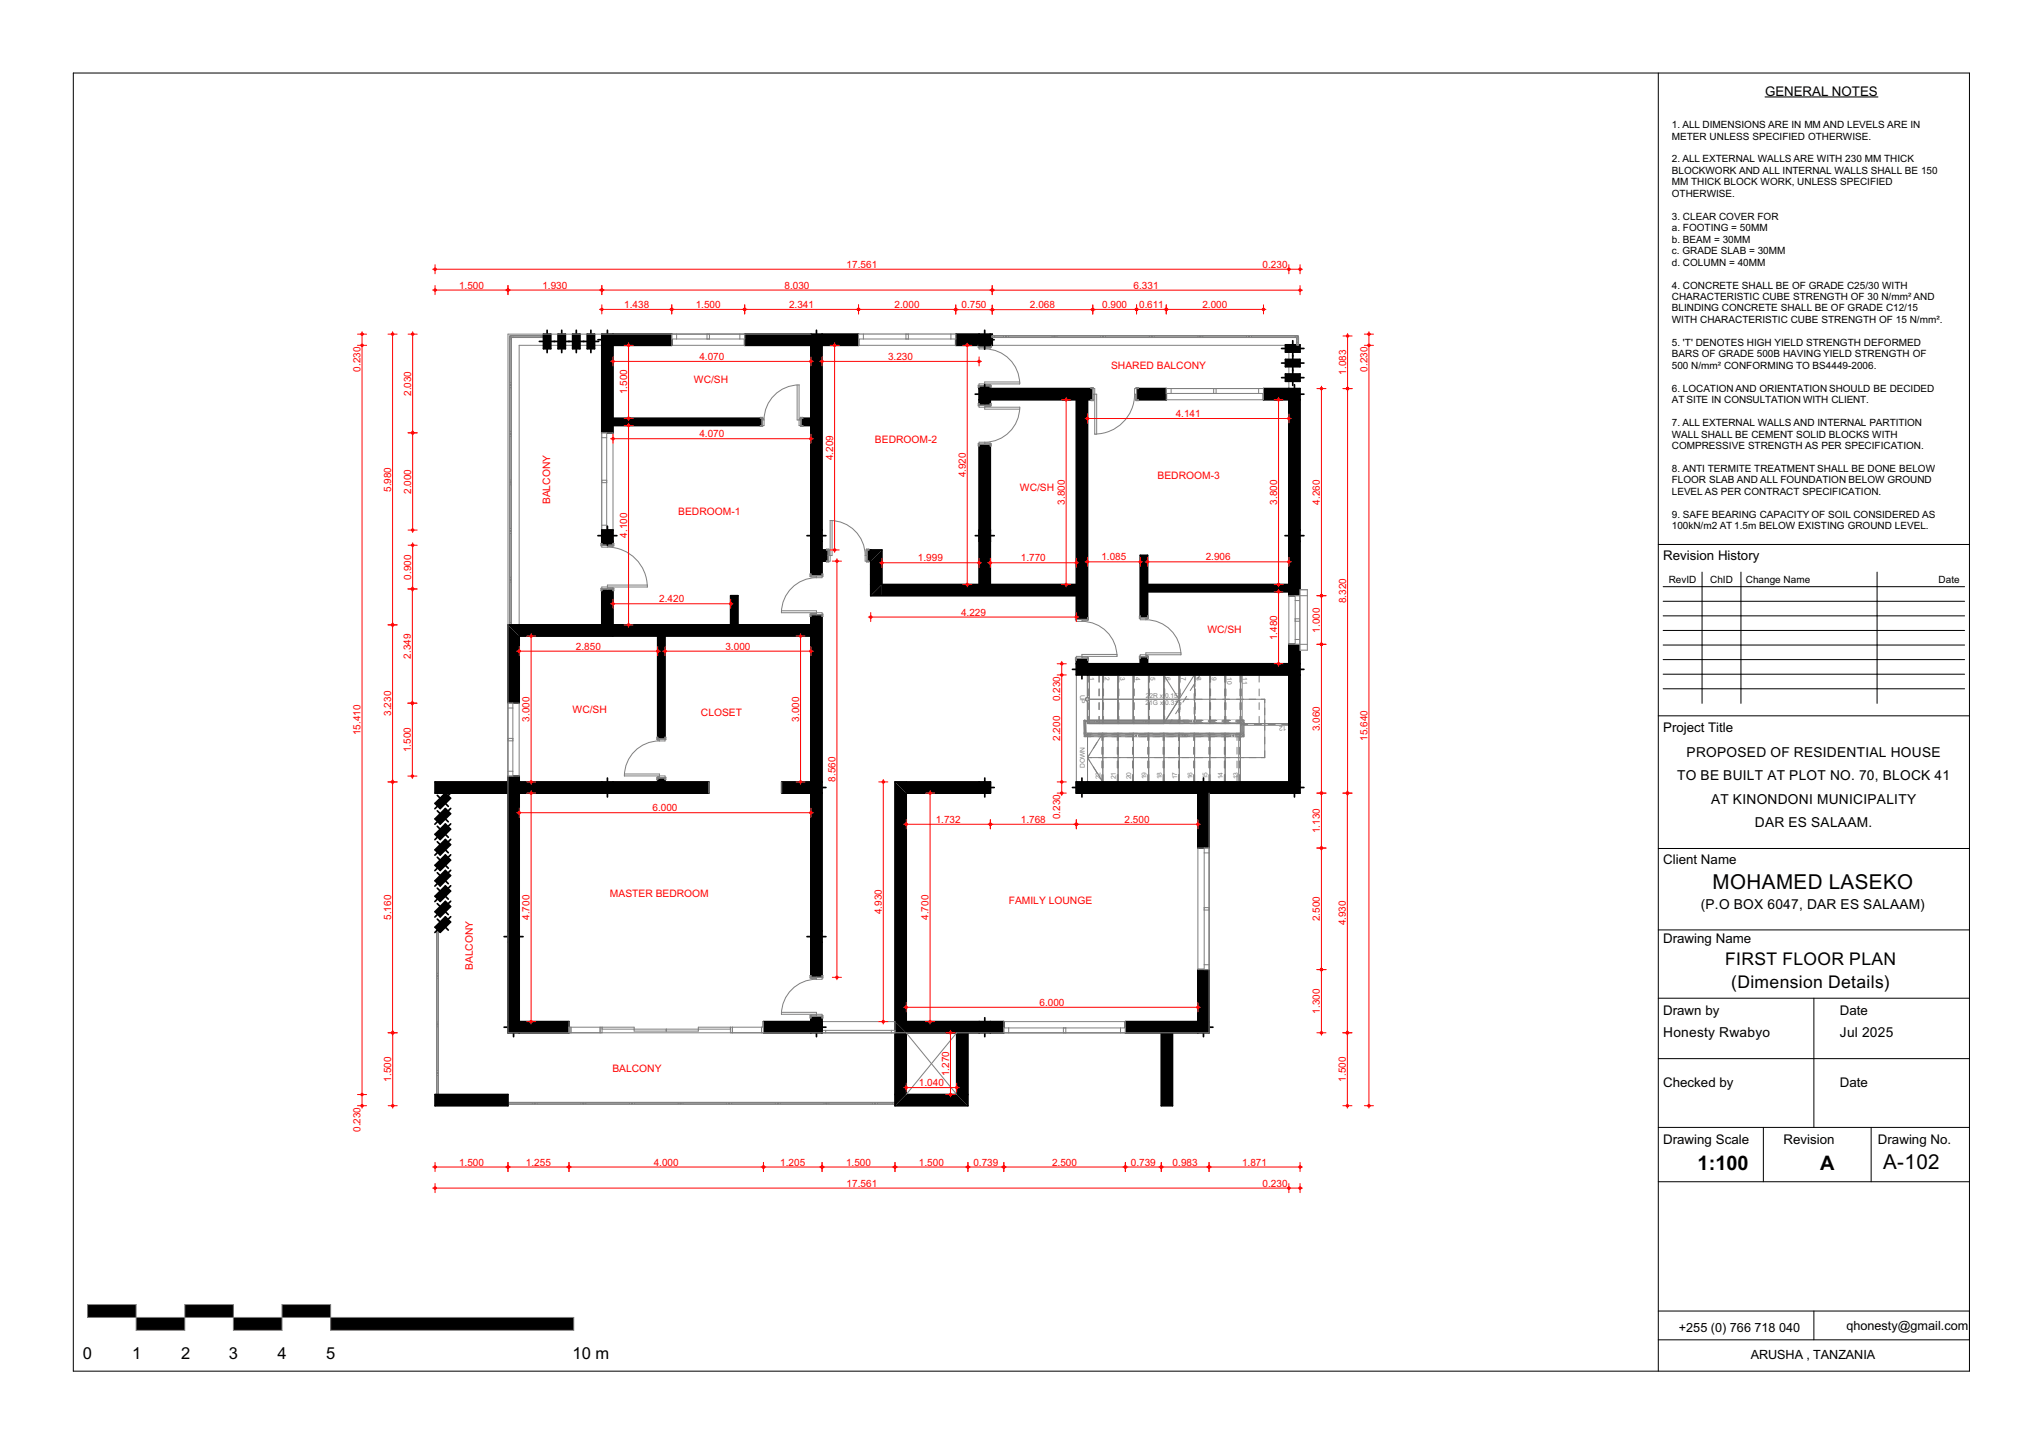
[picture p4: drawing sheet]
<svg xmlns="http://www.w3.org/2000/svg" width="420mm" height="297mm" viewBox="0 0 420 297" stroke-linecap="round" stroke-linejoin="round" font-family="sans-serif">
<defs><g id="words">
<g font-size="4.2">
<text x="352.2" y="182.9">MOHAMED LASEKO</text>
<text x="387.3" y="240.5">A-102</text>
</g>
<g font-size="4.1">
<text x="349.2" y="240.6">1:100</text>
<text x="374.4" y="240.6">A</text>
</g>
<g font-size="3.6">
<text x="354.8" y="198.5">FIRST FLOOR PLAN</text>
<text x="356.1" y="203.3">(Dimension Details)</text>
</g>
<g font-size="3.4">
<text x="17.1" y="279.5">0</text>
<text x="27.2" y="279.5">1</text>
<text x="37.2" y="279.5">2</text>
<text x="47.1" y="279.5">3</text>
<text x="57.1" y="279.5">4</text>
<text x="67.1" y="279.5">5</text>
<text x="117.8" y="279.5">10 m</text>
</g>
<g font-size="2.8">
<text x="346.9" y="155.7">PROPOSED OF RESIDENTIAL HOUSE</text>
<text x="345" y="160.5">TO BE BUILT AT PLOT NO. 70, BLOCK 41</text>
<text x="351.9" y="165.3">AT KINONDONI MUNICIPALITY</text>
<text x="360.9" y="170.1">DAR ES SALAAM.</text>
<text x="349.8" y="187.1">(P.O BOX 6047, DAR ES SALAAM)</text>
<text x="342.1" y="213.4">Honesty Rwabyo</text>
<text x="378.4" y="213.4">Jul 2025</text>
</g>
<g font-size="2.7">
<text x="363" y="19.7">GENERAL NOTES</text>
<text x="342.1" y="115.1">Revision History</text>
<text x="342.1" y="150.5">Project Title</text>
<text x="342.1" y="177.7">Client Name</text>
<text x="342.1" y="194">Drawing Name</text>
<text x="342.1" y="208.8">Drawn by</text>
<text x="378.4" y="208.8">Date</text>
<text x="342.1" y="223.6">Checked by</text>
<text x="378.4" y="223.6">Date</text>
<text x="342.1" y="235.4">Drawing Scale</text>
<text x="366.8" y="235.4">Revision</text>
<text x="386.3" y="235.4">Drawing No.</text>
</g>
<g font-size="2.6">
<text x="345.3" y="273.9">+255 (0) 766 718 040</text>
<text x="379.8" y="273.6">qhonesty@gmail.com</text>
<text x="360.1" y="279.4">ARUSHA , TANZANIA</text>
</g>
<g font-size="2.1">
<text x="343.9" y="26.3">1. ALL DIMENSIONS ARE IN MM AND LEVELS ARE IN</text>
<text x="343.9" y="28.7">METER UNLESS SPECIFIED OTHERWISE.</text>
<text x="343.9" y="33.4">2. ALL EXTERNAL WALLS ARE WITH 230 MM THICK</text>
<text x="343.9" y="35.8">BLOCKWORK AND ALL INTERNAL WALLS SHALL BE 150</text>
<text x="343.9" y="38.1">MM THICK BLOCK WORK, UNLESS SPECIFIED</text>
<text x="343.9" y="40.5">OTHERWISE.</text>
<text x="343.9" y="45.2">3. CLEAR COVER FOR</text>
<text x="343.9" y="47.6">a. FOOTING = 50MM</text>
<text x="343.9" y="49.9">b. BEAM = 30MM</text>
<text x="343.9" y="52.3">c. GRADE SLAB = 30MM</text>
<text x="343.9" y="54.6">d. COLUMN = 40MM</text>
<text x="343.9" y="59.3">4. CONCRETE SHALL BE OF GRADE C25/30 WITH</text>
<text x="343.9" y="61.7">CHARACTERISTIC CUBE STRENGTH OF 30 N/mm² AND</text>
<text x="343.9" y="64.1">BLINDING CONCRETE SHALL BE OF GRADE C12/15</text>
<text x="343.9" y="66.4">WITH CHARACTERISTIC CUBE STRENGTH OF 15 N/mm².</text>
<text x="343.9" y="71.1">5. 'T' DENOTES HIGH YIELD STRENGTH DEFORMED</text>
<text x="343.9" y="73.5">BARS OF GRADE 500B HAVING YIELD STRENGTH OF</text>
<text x="343.9" y="75.8">500 N/mm² CONFORMING TO BS4449-2006.</text>
<text x="343.9" y="80.6">6. LOCATION AND ORIENTATION SHOULD BE DECIDED</text>
<text x="343.9" y="82.9">AT SITE IN CONSULTATION WITH CLIENT.</text>
<text x="343.9" y="87.6">7. ALL EXTERNAL WALLS AND INTERNAL PARTITION</text>
<text x="343.9" y="90">WALL SHALL BE CEMENT SOLID BLOCKS WITH</text>
<text x="343.9" y="92.3">COMPRESSIVE STRENGTH AS PER SPECIFICATION.</text>
<text x="343.9" y="97.1">8. ANTI TERMITE TREATMENT SHALL BE DONE BELOW</text>
<text x="343.9" y="99.4">FLOOR SLAB AND ALL FOUNDATION BELOW GROUND</text>
<text x="343.9" y="101.8">LEVEL AS PER CONTRACT SPECIFICATION.</text>
<text x="343.9" y="106.5">9. SAFE BEARING CAPACITY OF SOIL CONSIDERED AS</text>
<text x="343.9" y="108.8">100kN/m2 AT 1.5m BELOW EXISTING GROUND LEVEL.</text>
<text x="343.2" y="119.8">RevID</text>
<text x="351.7" y="119.8">ChID</text>
<text x="359.1" y="119.8">Change Name</text>
<text x="398.7" y="119.8">Date</text>
</g>
<g font-size="2.1" fill="#f00">
<text x="94.4" y="59.4">1.500</text>
<text x="111.6" y="59.4">1.930</text>
<text x="161.4" y="59.4">8.030</text>
<text x="174.1" y="55.1">17.561</text>
<text x="233.2" y="59.4">6.331</text>
<text x="259.7" y="55.1">0.230</text>
<text x="128.4" y="63.3">1.438</text>
<text x="143.1" y="63.3">1.500</text>
<text x="162.3" y="63.3">2.341</text>
<text x="184" y="63.3">2.000</text>
<text x="197.8" y="63.4">0.750</text>
<text x="211.8" y="63.4">2.068</text>
<text x="226.7" y="63.3">0.900</text>
<text x="234.3" y="63.3">0.611</text>
<text x="247.3" y="63.3">2.000</text>
<text x="74.2" y="76.4" transform="rotate(-90 74.2 76.4)">0.230</text>
<text x="143.9" y="74">4.070</text>
<text x="182.7" y="74">3.230</text>
<text x="228.5" y="75.9">SHARED BALCONY</text>
<text x="276.9" y="77.1" transform="rotate(-90 276.9 77.1)">1.083</text>
<text x="281.3" y="76.4" transform="rotate(-90 281.3 76.4)">0.230</text>
<text x="84.6" y="81.4" transform="rotate(-90 84.6 81.4)">2.030</text>
<text x="129" y="81.1" transform="rotate(-90 129 81.1)">1.500</text>
<text x="142.7" y="78.8">WC/SH</text>
<text x="143.9" y="89.9">4.070</text>
<text x="241.8" y="85.8">4.141</text>
<text x="171.4" y="94.6" transform="rotate(-90 171.4 94.6)">4.209</text>
<text x="180" y="91.1">BEDROOM-2</text>
<text x="80.4" y="101.2" transform="rotate(-90 80.4 101.2)">5.980</text>
<text x="84.6" y="101.6" transform="rotate(-90 84.6 101.6)">2.000</text>
<text x="198.6" y="98.2" transform="rotate(-90 198.6 98.2)">4.920</text>
<text x="209.8" y="100.9">WC/SH</text>
<text x="238.1" y="98.6">BEDROOM-3</text>
<text x="113.2" y="103.7" transform="rotate(-90 113.2 103.7)">BALCONY</text>
<text x="139.5" y="106">BEDROOM-1</text>
<text x="219" y="103.8" transform="rotate(-90 219 103.8)">3.800</text>
<text x="262.7" y="103.8" transform="rotate(-90 262.7 103.8)">3.800</text>
<text x="271.5" y="103.8" transform="rotate(-90 271.5 103.8)">4.260</text>
<text x="129" y="110.6" transform="rotate(-90 129 110.6)">4.100</text>
<text x="84.6" y="119.2" transform="rotate(-90 84.6 119.2)">0.900</text>
<text x="188.8" y="115.5">1.999</text>
<text x="210" y="115.5">1.770</text>
<text x="226.5" y="115.3">1.085</text>
<text x="248" y="115.3">2.906</text>
<text x="135.6" y="123.9">2.420</text>
<text x="276.9" y="124.1" transform="rotate(-90 276.9 124.1)">8.320</text>
<text x="197.7" y="126.6">4.229</text>
<text x="248.3" y="130.1">WC/SH</text>
<text x="262.7" y="131.7" transform="rotate(-90 262.7 131.7)">1.480</text>
<text x="271.5" y="130.1" transform="rotate(-90 271.5 130.1)">1.000</text>
<text x="84.5" y="135.5" transform="rotate(-90 84.5 135.5)">2.349</text>
<text x="118.5" y="133.6">2.850</text>
<text x="149.2" y="133.6">3.000</text>
<text x="80.4" y="147.2" transform="rotate(-90 80.4 147.2)">3.230</text>
<text x="108.9" y="148.4" transform="rotate(-90 108.9 148.4)">3.000</text>
<text x="117.8" y="146.6">WC/SH</text>
<text x="144.2" y="147.2">CLOSET</text>
<text x="164.4" y="148.4" transform="rotate(-90 164.4 148.4)">3.000</text>
<text x="218.1" y="144.2" transform="rotate(-90 218.1 144.2)">0.230</text>
<text x="74.2" y="151.2" transform="rotate(-90 74.2 151.2)">15.410</text>
<text x="84.5" y="154.7" transform="rotate(-90 84.5 154.7)">1.500</text>
<text x="218.1" y="152.4" transform="rotate(-90 218.1 152.4)">2.200</text>
<text x="271.5" y="150.4" transform="rotate(-90 271.5 150.4)">3.060</text>
<text x="281.3" y="152.4" transform="rotate(-90 281.3 152.4)">15.640</text>
<text x="171.8" y="160.8" transform="rotate(-90 171.8 160.8)">8.560</text>
<text x="134.2" y="166.9">6.000</text>
<text x="192.5" y="169.2">1.732</text>
<text x="210" y="169.2">1.768</text>
<text x="218.1" y="168.5" transform="rotate(-90 218.1 168.5)">0.230</text>
<text x="231.3" y="169.2">2.500</text>
<text x="271.5" y="171.3" transform="rotate(-90 271.5 171.3)">1.130</text>
<text x="125.5" y="184.5">MASTER BEDROOM</text>
<text x="207.5" y="185.9">FAMILY LOUNGE</text>
<text x="80.4" y="189.2" transform="rotate(-90 80.4 189.2)">5.160</text>
<text x="108.9" y="189.2" transform="rotate(-90 108.9 189.2)">4.700</text>
<text x="181.4" y="188" transform="rotate(-90 181.4 188)">4.930</text>
<text x="191" y="189.2" transform="rotate(-90 191 189.2)">4.700</text>
<text x="271.5" y="189.5" transform="rotate(-90 271.5 189.5)">2.500</text>
<text x="276.8" y="190.3" transform="rotate(-90 276.8 190.3)">4.930</text>
<text x="97.3" y="199.5" transform="rotate(-90 97.3 199.5)">BALCONY</text>
<text x="213.8" y="206.9">6.000</text>
<text x="271.5" y="208.5" transform="rotate(-90 271.5 208.5)">1.300</text>
<text x="126" y="220.5">BALCONY</text>
<text x="195.2" y="221.3" transform="rotate(-90 195.2 221.3)">1.270</text>
<text x="80.5" y="222.5" transform="rotate(-90 80.5 222.5)">1.500</text>
<text x="189" y="223.4">1.040</text>
<text x="276.8" y="222.5" transform="rotate(-90 276.8 222.5)">1.500</text>
<text x="74.2" y="232.8" transform="rotate(-90 74.2 232.8)">0.230</text>
<text x="94.4" y="239.7">1.500</text>
<text x="108.2" y="239.7">1.255</text>
<text x="134.5" y="239.7">4.000</text>
<text x="160.5" y="239.7">1.205</text>
<text x="174" y="239.7">1.500</text>
<text x="189" y="239.7">1.500</text>
<text x="200.2" y="239.7">0.739</text>
<text x="216.4" y="239.7">2.500</text>
<text x="232.6" y="239.7">0.739</text>
<text x="241.2" y="239.7">0.983</text>
<text x="255.5" y="239.7">1.871</text>
<text x="174.1" y="244.1">17.561</text>
<text x="259.7" y="244.1">0.230</text>
</g>
<g font-size="1.4" fill="#7f7f7f">
<text x="222.2" y="142.9" transform="rotate(90 222.2 142.9)">UP</text>
<text x="224.1" y="139.3" transform="rotate(90 224.1 139.3)">1</text>
<text x="227.2" y="139.3" transform="rotate(90 227.2 139.3)">2</text>
<text x="230.4" y="139.3" transform="rotate(90 230.4 139.3)">3</text>
<text x="233.5" y="139.3" transform="rotate(90 233.5 139.3)">4</text>
<text x="235.7" y="143.5">22R x</text>
<text x="236.7" y="139.3" transform="rotate(90 236.7 139.3)">5</text>
<text x="239.6" y="143.5">0.157</text>
<text x="239.8" y="139.3" transform="rotate(90 239.8 139.3)">6</text>
<text x="243" y="139.3" transform="rotate(90 243 139.3)">7</text>
<text x="246.1" y="139.3" transform="rotate(90 246.1 139.3)">8</text>
<text x="249.2" y="139.3" transform="rotate(90 249.2 139.3)">9</text>
<text x="252.4" y="139.3" transform="rotate(90 252.4 139.3)">10</text>
<text x="255.5" y="139.3" transform="rotate(90 255.5 139.3)">11</text>
<text x="235.6" y="145.1">21G x</text>
<text x="239.7" y="145.1">0.315</text>
<text x="264.6" y="149.3" transform="rotate(180 264.6 149.3)">12</text>
<text x="223.1" y="158" transform="rotate(-90 223.1 158)">DOWN</text>
<text x="226.4" y="160.3" transform="rotate(-90 226.4 160.3)">22</text>
<text x="229.5" y="160.3" transform="rotate(-90 229.5 160.3)">21</text>
<text x="232.7" y="160.3" transform="rotate(-90 232.7 160.3)">20</text>
<text x="235.8" y="160.3" transform="rotate(-90 235.8 160.3)">19</text>
<text x="239" y="160.3" transform="rotate(-90 239 160.3)">18</text>
<text x="242.1" y="160.3" transform="rotate(-90 242.1 160.3)">17</text>
<text x="245.2" y="160.3" transform="rotate(-90 245.2 160.3)">16</text>
<text x="248.4" y="160.3" transform="rotate(-90 248.4 160.3)">15</text>
<text x="251.5" y="160.3" transform="rotate(-90 251.5 160.3)">14</text>
<text x="254.7" y="160.3" transform="rotate(-90 254.7 160.3)">13</text>
</g>
<text font-size="1.4" fill="#fff" x="13.8" y="283.3">GSPublisherVersion 0.0.100.100</text>
</g></defs>
<g fill="#000">
<path d="M18 268.3h10v2.7h-10z" fill-rule="evenodd"/>
<path d="M28 271h10v2.6h-10z" fill-rule="evenodd"/>
<path d="M38 268.3h10v2.7h-10z" fill-rule="evenodd"/>
<path d="M48 271h10v2.6h-10z" fill-rule="evenodd"/>
<path d="M58 268.3h10v2.7h-10z" fill-rule="evenodd"/>
<path d="M68 271h50v2.6h-50z" fill-rule="evenodd"/>
</g>
<path d="M18 268.3v2.7h100v2.6h-50v-5.3h-10v5.3h-10v-5.3h-10v5.3h-10v-5.3z" fill="none" stroke="#7f7f7f" stroke-width=".21"/>
<path d="M341.1 112h64M341.1 147.2h64M341.1 174.5h64M341.1 191.3h64M341.1 205.3h64M341.1 217.7h64M341.1 231.9h64M341.1 243.1h64" fill="none" stroke="#000" stroke-width=".21"/>
<path d="M342.1 117.7h62v27h-62z" fill-rule="evenodd" fill="#fff"/>
<g fill="none" stroke="#000" stroke-width=".21">
<path d="M15.1 15h390v267h-390zM341.1 15v267M363 19.9h23.3M350.1 117.7v27M358.1 117.7v27M386.1 117.7v27M342.1 120.7h62M342.1 123.7h62M342.1 126.7h62M342.1 129.7h62M342.1 132.7h62M342.1 135.7h62"/>
<path d="M342.1 138.7h62M342.1 141.7h62M373.1 205.3v26.6M362.7 231.9v11.2M384.9 231.9v11.2M341.1 269.7h64M341.1 275.6h64M373.1 269.7v5.9"/>
</g>
<g fill="none" stroke="#7f7f7f" stroke-width=".21">
<path d="M223.8 138.8v1.5M224.1 138.8v10M226.1 138.8v1.5M226.8 138.8v10M227 138.8v1.5M230 138.8v10M230.1 138.8v1.5M233.1 138.8v10M233.3 138.8v1.5M236.3 138.8v10M236.4 138.8v1.5M239.4 138.8v10"/>
<path d="M239.6 138.8v1.5M242.6 138.8v10M242.7 138.8v1.5M245.7 138.8v10M245.8 138.8v1.5M248.8 138.8v10M249 138.8v1.5M252 138.8v10M252.1 138.8v1.5M255.1 138.8v22M255.3 138.8v1.5M255.5 138.8v10"/>
<path d="M259 138.8v1.5M223.7 143.8h36.4v12h-36.4M223.8 141.7v1.4M223.8 144.5v1.4M223.8 147.4v1.4M226.1 141.7v1.4M226.1 144.5v1.4M226.1 147.4v1.4M226.7 150.8v1.5M226.7 153.7v1.4M226.7 156.5v1.4M226.7 159.4v1.4"/>
<path d="M226.8 150.8v10M227 141.7v1.4M227 144.5v1.4M227 147.4v1.4M229.8 150.8v1.5M229.8 153.7v1.4M229.8 156.5v1.4M229.8 159.4v1.4M230 150.8v10M230.1 141.7v1.4M230.1 144.5v1.4M230.1 147.4v1.4"/>
<path d="M233 150.8v1.5M233 153.7v1.4M233 156.5v1.4M233 159.4v1.4M233.1 150.8v10M233.3 141.7v1.4M233.3 144.5v1.4M233.3 147.4v1.4M236.1 150.8v1.5M236.1 153.7v1.4M236.1 156.5v1.4M236.1 159.4v1.4"/>
<path d="M236.3 150.8v10M236.4 141.7v1.4M236.4 144.5v1.4M236.4 147.4v1.4M239.3 150.8v1.5M239.3 153.7v1.4M239.3 156.5v1.4M239.3 159.4v1.4M239.4 150.8v10M239.6 141.7v1.4M239.6 144.5v1.4M239.6 147.4v1.4"/>
<path d="M242.4 150.8v1.5M242.4 153.7v1.4M242.4 156.5v1.4M242.4 159.4v1.4M242.6 150.8v10M242.7 141.7v1.4M242.7 144.5v1.4M242.7 147.4v1.4M245.5 150.8v1.5M245.5 153.7v1.4M245.5 156.5v1.4M245.5 159.4v1.4"/>
<path d="M245.7 150.8v10M245.8 141.7v1.4M245.8 144.5v1.4M245.8 147.4v1.4M248.7 150.8v1.5M248.7 153.7v1.4M248.7 156.5v1.4M248.7 159.4v1.4M248.8 150.8v10M249 141.7v1.4M249 144.5v1.4M249 147.4v1.4"/>
<path d="M251.8 150.8v1.5M251.8 153.7v1.4M251.8 156.5v1.4M251.8 159.4v1.4M252 150.8v10M252.1 141.7v1.4M252.1 144.5v1.4M252.1 147.4v1.4M254.4 150.8v1.5M254.4 153.7v1.4M254.4 156.5v1.4M254.4 159.4v1.4"/>
<path d="M254.8 150.8v10M255 150.8v1.5M255 153.7v1.4M255 156.5v1.4M255 159.4v1.4M255.1 149.2h10M255.1 149h1.5M255.3 141.7v1.4M255.3 144.5v1.4M255.3 147.4v1.4M258 149h1.4M259 141.7v1.4"/>
<path d="M259 144.5v1.4M259 147.4v1.4M260.8 149h1.5M263.7 149h1.4M265.1 148.8h-41.4v-10h41.4v22h-41.4v-10h31.4"/>
</g>
<circle cx="223.7" cy="143.8" r=".37" fill="#aaf"/>
<g fill="none" stroke="#7f7f7f" stroke-width=".21">
<path d="M226.8 150.8l-3.1 5 3.1 5"/>
<circle cx="223.7" cy="143.8" r=".37"/>
</g>
<path d="M105.1 69.1l6.7-.1v.4h-6.6z" fill-rule="evenodd" fill="#fff"/>
<path d="M105.1 69h6.7v.4h-6.6M105.1 69v.1M105.2 69.4h.1" fill="none" stroke="#7f7f7f" stroke-width=".21"/>
<path d="M104.9 69.2l.2-.1 .1 .3v59.1h-.4v-59z" fill-rule="evenodd" fill="#fff"/>
<path d="M105.1 69.1l-.3 .4v59h.4v-59M105.2 69.5h.1M105.2 69.4v.1M105.2 69.4h.1" fill="none" stroke="#7f7f7f" stroke-width=".21"/>
<path d="M104.9 69.1h6.9v.3h-6.7z" fill-rule="evenodd" fill="#fff"/>
<path d="M104.9 69.1h6.9v.3h-6.7" fill="none" stroke="#7f7f7f" stroke-width=".21"/>
<path d="M104.9 69.1l.2 .3v59.1h-.2z" fill-rule="evenodd" fill="#fff"/>
<path d="M104.9 69.1v59.4h.2v-59.1" fill="none" stroke="#7f7f7f" stroke-width=".21"/>
<path d="M105.5 69.1h5.8v.2h-5.8z" fill-rule="evenodd" fill="#fff"/>
<path d="M105.5 69.1h5.8v.2h-5.8z" fill="none" stroke="#7f7f7f" stroke-width=".21"/>
<path d="M104.9 69.7h.2v9h-.2z" fill-rule="evenodd" fill="#fff"/>
<path d="M104.9 69.7h.2v9h-.2z" fill="none" stroke="#7f7f7f" stroke-width=".21"/>
<path d="M104.9 79.7h.2v9h-.2z" fill-rule="evenodd" fill="#fff"/>
<path d="M104.9 79.7h.2v9h-.2z" fill="none" stroke="#7f7f7f" stroke-width=".21"/>
<path d="M104.9 89.7h.2v9h-.2z" fill-rule="evenodd" fill="#fff"/>
<path d="M104.9 89.7h.2v9h-.2z" fill="none" stroke="#7f7f7f" stroke-width=".21"/>
<path d="M104.9 99.7h.2v9h-.2z" fill-rule="evenodd" fill="#fff"/>
<path d="M104.9 99.7h.2v9h-.2z" fill="none" stroke="#7f7f7f" stroke-width=".21"/>
<path d="M104.9 109.7h.2v9h-.2z" fill-rule="evenodd" fill="#fff"/>
<path d="M104.9 109.7h.2v9h-.2z" fill="none" stroke="#7f7f7f" stroke-width=".21"/>
<path d="M104.9 119.7h.2v8.3h-.2z" fill-rule="evenodd" fill="#fff"/>
<path d="M104.9 119.7h.2v8.3h-.2z" fill="none" stroke="#7f7f7f" stroke-width=".21"/>
<circle cx="111.8" cy="69.2" r=".12" fill="#fff"/>
<circle cx="111.8" cy="69.2" r=".12" fill="none" stroke="#7f7f7f" stroke-width=".21"/>
<circle cx="105" cy="69.2" r=".12" fill="#fff"/>
<circle cx="105" cy="69.2" r=".12" fill="none" stroke="#7f7f7f" stroke-width=".21"/>
<circle cx="105" cy="128.5" r=".12" fill="#fff"/>
<circle cx="105" cy="128.5" r=".12" fill="none" stroke="#7f7f7f" stroke-width=".21"/>
<circle cx="105" cy="79.2" r=".12" fill="#fff"/>
<circle cx="105" cy="79.2" r=".12" fill="none" stroke="#7f7f7f" stroke-width=".21"/>
<circle cx="105" cy="89.2" r=".12" fill="#fff"/>
<circle cx="105" cy="89.2" r=".12" fill="none" stroke="#7f7f7f" stroke-width=".21"/>
<circle cx="105" cy="99.2" r=".12" fill="#fff"/>
<circle cx="105" cy="99.2" r=".12" fill="none" stroke="#7f7f7f" stroke-width=".21"/>
<circle cx="105" cy="109.2" r=".12" fill="#fff"/>
<circle cx="105" cy="109.2" r=".12" fill="none" stroke="#7f7f7f" stroke-width=".21"/>
<circle cx="105" cy="119.2" r=".12" fill="#fff"/>
<circle cx="105" cy="119.2" r=".12" fill="none" stroke="#7f7f7f" stroke-width=".21"/>
<path d="M89.8 190.7h.4v36l-.4 .1z" fill-rule="evenodd" fill="#fff"/>
<path d="M90.2 226.7v-36h-.4v36.1M90.2 226.7h.1" fill="none" stroke="#7f7f7f" stroke-width=".21"/>
<path d="M89.8 226.8l.4-.1h93.9v.4h-93.9z" fill-rule="evenodd" fill="#fff"/>
<path d="M90.2 226.7h.1M90.2 226.7h93.9v.4h-93.9l-.4-.3" fill="none" stroke="#7f7f7f" stroke-width=".21"/>
<path d="M89.9 190.7h.2v36.1l-.2 .2z" fill-rule="evenodd" fill="#fff"/>
<path d="M90.1 226.8v-36.1h-.2v36.3" fill="none" stroke="#7f7f7f" stroke-width=".21"/>
<path d="M89.9 227l.2-.2h94v.2z" fill-rule="evenodd" fill="#fff"/>
<path d="M90.1 226.8h94v.2h-94.2" fill="none" stroke="#7f7f7f" stroke-width=".21"/>
<path d="M89.9 191.2h.2v9h-.2z" fill-rule="evenodd" fill="#fff"/>
<path d="M89.9 191.2h.2v9h-.2z" fill="none" stroke="#7f7f7f" stroke-width=".21"/>
<path d="M89.9 201.2h.2v9h-.2z" fill-rule="evenodd" fill="#fff"/>
<path d="M89.9 201.2h.2v9h-.2z" fill="none" stroke="#7f7f7f" stroke-width=".21"/>
<path d="M89.9 211.2h.2v9h-.2z" fill-rule="evenodd" fill="#fff"/>
<path d="M89.9 211.2h.2v9h-.2z" fill="none" stroke="#7f7f7f" stroke-width=".21"/>
<path d="M89.9 221.2h.2v5.2h-.2z" fill-rule="evenodd" fill="#fff"/>
<path d="M89.9 221.2h.2v5.2h-.2z" fill="none" stroke="#7f7f7f" stroke-width=".21"/>
<path d="M90.5 226.8h9v.2h-9z" fill-rule="evenodd" fill="#fff"/>
<path d="M90.5 226.8h9v.2h-9z" fill="none" stroke="#7f7f7f" stroke-width=".21"/>
<path d="M100.5 226.8h9v.2h-9z" fill-rule="evenodd" fill="#fff"/>
<path d="M100.5 226.8h9v.2h-9z" fill="none" stroke="#7f7f7f" stroke-width=".21"/>
<path d="M110.5 226.8h9v.2h-9z" fill-rule="evenodd" fill="#fff"/>
<path d="M110.5 226.8h9v.2h-9z" fill="none" stroke="#7f7f7f" stroke-width=".21"/>
<path d="M120.5 226.8h9v.2h-9z" fill-rule="evenodd" fill="#fff"/>
<path d="M120.5 226.8h9v.2h-9z" fill="none" stroke="#7f7f7f" stroke-width=".21"/>
<path d="M130.5 226.8h9v.2h-9z" fill-rule="evenodd" fill="#fff"/>
<path d="M130.5 226.8h9v.2h-9z" fill="none" stroke="#7f7f7f" stroke-width=".21"/>
<path d="M140.5 226.8h9v.2h-9z" fill-rule="evenodd" fill="#fff"/>
<path d="M140.5 226.8h9v.2h-9z" fill="none" stroke="#7f7f7f" stroke-width=".21"/>
<path d="M150.5 226.8h9v.2h-9z" fill-rule="evenodd" fill="#fff"/>
<path d="M150.5 226.8h9v.2h-9z" fill="none" stroke="#7f7f7f" stroke-width=".21"/>
<path d="M160.5 226.8h9v.2h-9z" fill-rule="evenodd" fill="#fff"/>
<path d="M160.5 226.8h9v.2h-9z" fill="none" stroke="#7f7f7f" stroke-width=".21"/>
<path d="M170.5 226.8h9v.2h-9z" fill-rule="evenodd" fill="#fff"/>
<path d="M170.5 226.8h9v.2h-9z" fill="none" stroke="#7f7f7f" stroke-width=".21"/>
<path d="M180.5 226.8h3.1v.2h-3.1z" fill-rule="evenodd" fill="#fff"/>
<path d="M180.5 226.8h3.1v.2h-3.1z" fill="none" stroke="#7f7f7f" stroke-width=".21"/>
<circle cx="90" cy="190.7" r=".12" fill="#fff"/>
<circle cx="90" cy="190.7" r=".12" fill="none" stroke="#7f7f7f" stroke-width=".21"/>
<circle cx="90" cy="226.9" r=".12" fill="#fff"/>
<circle cx="90" cy="226.9" r=".12" fill="none" stroke="#7f7f7f" stroke-width=".21"/>
<circle cx="184.1" cy="226.9" r=".12" fill="#fff"/>
<circle cx="184.1" cy="226.9" r=".12" fill="none" stroke="#7f7f7f" stroke-width=".21"/>
<circle cx="90" cy="200.7" r=".12" fill="#fff"/>
<circle cx="90" cy="200.7" r=".12" fill="none" stroke="#7f7f7f" stroke-width=".21"/>
<circle cx="90" cy="210.7" r=".12" fill="#fff"/>
<circle cx="90" cy="210.7" r=".12" fill="none" stroke="#7f7f7f" stroke-width=".21"/>
<circle cx="90" cy="220.7" r=".12" fill="#fff"/>
<circle cx="90" cy="220.7" r=".12" fill="none" stroke="#7f7f7f" stroke-width=".21"/>
<circle cx="100" cy="226.9" r=".12" fill="#fff"/>
<circle cx="100" cy="226.9" r=".12" fill="none" stroke="#7f7f7f" stroke-width=".21"/>
<circle cx="110" cy="226.9" r=".12" fill="#fff"/>
<circle cx="110" cy="226.9" r=".12" fill="none" stroke="#7f7f7f" stroke-width=".21"/>
<circle cx="120" cy="226.9" r=".12" fill="#fff"/>
<circle cx="120" cy="226.9" r=".12" fill="none" stroke="#7f7f7f" stroke-width=".21"/>
<circle cx="130" cy="226.9" r=".12" fill="#fff"/>
<circle cx="130" cy="226.9" r=".12" fill="none" stroke="#7f7f7f" stroke-width=".21"/>
<circle cx="140" cy="226.9" r=".12" fill="#fff"/>
<circle cx="140" cy="226.9" r=".12" fill="none" stroke="#7f7f7f" stroke-width=".21"/>
<circle cx="150" cy="226.9" r=".12" fill="#fff"/>
<circle cx="150" cy="226.9" r=".12" fill="none" stroke="#7f7f7f" stroke-width=".21"/>
<circle cx="160" cy="226.9" r=".12" fill="#fff"/>
<circle cx="160" cy="226.9" r=".12" fill="none" stroke="#7f7f7f" stroke-width=".21"/>
<circle cx="170" cy="226.9" r=".12" fill="#fff"/>
<circle cx="170" cy="226.9" r=".12" fill="none" stroke="#7f7f7f" stroke-width=".21"/>
<circle cx="180" cy="226.9" r=".12" fill="#fff"/>
<circle cx="180" cy="226.9" r=".12" fill="none" stroke="#7f7f7f" stroke-width=".21"/>
<path d="M222.9 148.2h.4l.1 2.8h-.4z" fill-rule="evenodd" fill="#fff"/>
<path d="M223.4 151l-.1-2.8h-.4l.1 2.8" fill="none" stroke="#7f7f7f" stroke-width=".21"/>
<path d="M223 151l32.2 .1v.4h-32.2z" fill-rule="evenodd" fill="#fff"/>
<path d="M223 151v.5h32.2M223.4 151l31.8 .1" fill="none" stroke="#7f7f7f" stroke-width=".21"/>
<path d="M255.4 148.6h.4v2.9h-.6v-.4h.2z" fill-rule="evenodd" fill="#fff"/>
<path d="M255.4 148.6v2.5h-.2M255.8 148.6v2.9h-.6" fill="none" stroke="#7f7f7f" stroke-width=".21"/>
<path d="M223.7 148.1h32.1v.5h-.4v-.1h-31.7z" fill-rule="evenodd" fill="#fff"/>
<path d="M255.4 148.6v-.1h-31.7v-.4h32.1v.5" fill="none" stroke="#7f7f7f" stroke-width=".21"/>
<path d="M223 148.2h.3v3l-.2 .2z" fill-rule="evenodd" fill="#fff"/>
<path d="M223.3 151.2v-3h-.3l.1 3.2" fill="none" stroke="#7f7f7f" stroke-width=".21"/>
<path d="M223.3 151.2h32.2l.3 .2h-32.7z" fill-rule="evenodd" fill="#fff"/>
<path d="M223.1 151.4h32.7M223.3 151.2h32.2" fill="none" stroke="#7f7f7f" stroke-width=".21"/>
<path d="M255.5 148.4l.3-.2v3.2l-.3-.2z" fill-rule="evenodd" fill="#fff"/>
<path d="M255.5 148.4v2.8M255.8 148.2v3.2" fill="none" stroke="#7f7f7f" stroke-width=".21"/>
<path d="M223.7 148.2h32.1l-.3 .2h-31.8z" fill-rule="evenodd" fill="#fff"/>
<path d="M255.8 148.2h-32.1v.2h31.8" fill="none" stroke="#7f7f7f" stroke-width=".21"/>
<path d="M223 148.7h.2l.1 2.1h-.2z" fill-rule="evenodd" fill="#fff"/>
<path d="M223 148.7h.2l.1 2.1h-.2z" fill="none" stroke="#7f7f7f" stroke-width=".21"/>
<path d="M223.7 151.2h9v.2h-9z" fill-rule="evenodd" fill="#fff"/>
<path d="M223.7 151.2h9v.2h-9z" fill="none" stroke="#7f7f7f" stroke-width=".21"/>
<path d="M233.7 151.2h9v.2h-9z" fill-rule="evenodd" fill="#fff"/>
<path d="M233.7 151.2h9v.2h-9z" fill="none" stroke="#7f7f7f" stroke-width=".21"/>
<path d="M243.7 151.2h9v.2h-9z" fill-rule="evenodd" fill="#fff"/>
<path d="M243.7 151.2h9v.2h-9z" fill="none" stroke="#7f7f7f" stroke-width=".21"/>
<path d="M253.7 151.2h1.4v.2h-1.4z" fill-rule="evenodd" fill="#fff"/>
<path d="M253.7 151.2h1.4v.2h-1.4z" fill="none" stroke="#7f7f7f" stroke-width=".21"/>
<path d="M255.5 148.8h.2v2h-.2z" fill-rule="evenodd" fill="#fff"/>
<path d="M255.5 148.8h.2v2h-.2z" fill="none" stroke="#7f7f7f" stroke-width=".21"/>
<path d="M246.1 148.2h9v.2h-9z" fill-rule="evenodd" fill="#fff"/>
<path d="M246.1 148.2h9v.2h-9z" fill="none" stroke="#7f7f7f" stroke-width=".21"/>
<path d="M236.1 148.2h9v.2h-9z" fill-rule="evenodd" fill="#fff"/>
<path d="M236.1 148.2h9v.2h-9z" fill="none" stroke="#7f7f7f" stroke-width=".21"/>
<path d="M226.1 148.2h9v.2h-9z" fill-rule="evenodd" fill="#fff"/>
<path d="M226.1 148.2h9v.2h-9z" fill="none" stroke="#7f7f7f" stroke-width=".21"/>
<path d="M224.2 148.2h.9v.2h-.9z" fill-rule="evenodd" fill="#fff"/>
<path d="M224.2 148.2h.9v.2h-.9z" fill="none" stroke="#7f7f7f" stroke-width=".21"/>
<circle cx="223.1" cy="148.2" r=".12" fill="#fff"/>
<circle cx="223.1" cy="148.2" r=".12" fill="none" stroke="#7f7f7f" stroke-width=".21"/>
<circle cx="223.2" cy="151.3" r=".12" fill="#fff"/>
<circle cx="223.2" cy="151.3" r=".12" fill="none" stroke="#7f7f7f" stroke-width=".21"/>
<circle cx="255.6" cy="151.3" r=".12" fill="#fff"/>
<circle cx="255.6" cy="151.3" r=".12" fill="none" stroke="#7f7f7f" stroke-width=".21"/>
<circle cx="255.6" cy="148.3" r=".12" fill="#fff"/>
<circle cx="255.6" cy="148.3" r=".12" fill="none" stroke="#7f7f7f" stroke-width=".21"/>
<circle cx="223.7" cy="148.3" r=".12" fill="#fff"/>
<circle cx="223.7" cy="148.3" r=".12" fill="none" stroke="#7f7f7f" stroke-width=".21"/>
<circle cx="233.2" cy="151.3" r=".12" fill="#fff"/>
<circle cx="233.2" cy="151.3" r=".12" fill="none" stroke="#7f7f7f" stroke-width=".21"/>
<circle cx="243.2" cy="151.3" r=".12" fill="#fff"/>
<circle cx="243.2" cy="151.3" r=".12" fill="none" stroke="#7f7f7f" stroke-width=".21"/>
<circle cx="253.2" cy="151.3" r=".12" fill="#fff"/>
<circle cx="253.2" cy="151.3" r=".12" fill="none" stroke="#7f7f7f" stroke-width=".21"/>
<circle cx="245.6" cy="148.3" r=".12" fill="#fff"/>
<circle cx="245.6" cy="148.3" r=".12" fill="none" stroke="#7f7f7f" stroke-width=".21"/>
<circle cx="235.6" cy="148.3" r=".12" fill="#fff"/>
<circle cx="235.6" cy="148.3" r=".12" fill="none" stroke="#7f7f7f" stroke-width=".21"/>
<circle cx="225.6" cy="148.3" r=".12" fill="#fff"/>
<circle cx="225.6" cy="148.3" r=".12" fill="none" stroke="#7f7f7f" stroke-width=".21"/>
<path d="M223.7 151.1h31.6v.4h-31.6z" fill-rule="evenodd" fill="#fff"/>
<g fill="none" stroke="#7f7f7f" stroke-width=".21">
<path d="M224.4 151.1h-.7v.4h.7M225.8 151.5h1.4M225.8 151.1h1.4M228.6 151.5h1.5M228.6 151.1h1.5M231.5 151.5h1.4M231.5 151.1h1.4M234.3 151.5h1.4M234.3 151.1h1.4M237.1 151.5h1.4M237.1 151.1h1.4M239.9 151.5h1.4"/>
<path d="M239.9 151.1h1.4M242.8 151.5h1.4M242.8 151.1h1.4M245.6 151.5h1.4M245.6 151.1h1.4M248.4 151.5h1.4M248.4 151.1h1.4M251.2 151.5h1.4M251.2 151.1h1.4M254 151.5h1.3M254.1 151.1h1.2"/>
</g>
<path d="M255.4 148.6h.4v2.9h-.5v-.4h.1z" fill-rule="evenodd" fill="#fff"/>
<path d="M255.4 148.6v2.5h-.1M255.8 148.6v2.9h-.5" fill="none" stroke="#7f7f7f" stroke-width=".21"/>
<path d="M223.6 148.1h18.6l.2 .4h-18.8z" fill-rule="evenodd" fill="#fff"/>
<path d="M223.6 148.1h18.6l.2 .4h-18.8z" fill="none" stroke="#7f7f7f" stroke-width=".21"/>
<path d="M243.3 148.1h12.5v.5h-.4v-.1h-11.8z" fill-rule="evenodd" fill="#fff"/>
<path d="M244.5 148.1h-1.2l.3 .4h1M245.9 148.1h1.4M246 148.5h1.4M248.7 148.1h1.4M248.8 148.5h1.4M251.5 148.1h1.4M251.6 148.5h1.4M254.3 148.1h1.5v.5M254.4 148.5h1v.1" fill="none" stroke="#7f7f7f" stroke-width=".21"/>
<path d="M223.7 151.2h31.8l.3 .2h-32.1z" fill-rule="evenodd" fill="#fff"/>
<g fill="none" stroke="#7f7f7f" stroke-width=".21">
<path d="M224.8 151.2h-1.1v.2h1.2M226.2 151.2h1.4M226.3 151.4h1.4M229 151.2h1.4M229.1 151.4h1.4M231.8 151.2h1.4M232 151.4h1.4M234.7 151.2h1.4M234.8 151.4h1.4M237.5 151.2h1.4M237.6 151.4h1.4M240.3 151.2h1.4"/>
<path d="M240.4 151.4h1.4M243.1 151.2h1.4M243.2 151.4h1.5M245.9 151.2h1.5M246.1 151.4h1.4M248.8 151.2h1.4M248.9 151.4h1.4M251.6 151.2h1.4M251.7 151.4h1.4M254.4 151.2h1.1M254.5 151.4h1.3"/>
</g>
<path d="M255.5 148.4l.3-.2v3.2l-.3-.2z" fill-rule="evenodd" fill="#fff"/>
<path d="M255.5 148.4v.8M255.5 150.5v.7M255.8 148.2v.9M255.8 150.5v.9" fill="none" stroke="#7f7f7f" stroke-width=".21"/>
<path d="M223.6 148.2h18.6l.2 .2h-18.8z" fill-rule="evenodd" fill="#fff"/>
<path d="M223.6 148.2h18.6l.2 .2h-18.8z" fill="none" stroke="#7f7f7f" stroke-width=".21"/>
<path d="M243.4 148.2h12.4l-.3 .2h-12z" fill-rule="evenodd" fill="#fff"/>
<path d="M244.6 148.2h-1.2l.1 .2h1.1M246 148.4h1.4M246 148.2h1.4M248.8 148.4h1.4M248.9 148.2h1.4M251.6 148.4h1.4M251.7 148.2h1.4M254.5 148.4h1M254.5 148.2h1.3" fill="none" stroke="#7f7f7f" stroke-width=".21"/>
<path d="M224.2 151.2h9v.2h-9z" fill-rule="evenodd" fill="#fff"/>
<path d="M224.2 151.2h9v.2h-9z" fill="none" stroke="#7f7f7f" stroke-width=".21"/>
<path d="M234.2 151.2h9v.2h-9z" fill-rule="evenodd" fill="#fff"/>
<path d="M234.2 151.2h9v.2h-9z" fill="none" stroke="#7f7f7f" stroke-width=".21"/>
<path d="M244.2 151.2h9v.2h-9z" fill-rule="evenodd" fill="#fff"/>
<path d="M244.2 151.2h9v.2h-9z" fill="none" stroke="#7f7f7f" stroke-width=".21"/>
<path d="M254.2 151.2h.9v.2h-.9z" fill-rule="evenodd" fill="#fff"/>
<path d="M254.2 151.2h.9v.2h-.9z" fill="none" stroke="#7f7f7f" stroke-width=".21"/>
<path d="M255.5 148.8h.2v2h-.2z" fill-rule="evenodd" fill="#fff"/>
<path d="M255.5 148.8h.2v2h-.2z" fill="none" stroke="#7f7f7f" stroke-width=".21"/>
<path d="M246.1 148.2h9v.2h-9z" fill-rule="evenodd" fill="#fff"/>
<path d="M247.1 148.2h-1v.2h1M248.5 148.2h1.4M248.5 148.4h1.4M251.3 148.2h1.5M251.3 148.4h1.5M254.2 148.2h.9v.2h-.9" fill="none" stroke="#7f7f7f" stroke-width=".21"/>
<path d="M236.1 148.2h6.1l.1 .2h-6.2z" fill-rule="evenodd" fill="#fff"/>
<path d="M236.1 148.2h6.1l.1 .2h-6.2z" fill="none" stroke="#7f7f7f" stroke-width=".21"/>
<path d="M243.4 148.2h1.7v.2h-1.6z" fill-rule="evenodd" fill="#fff"/>
<path d="M243.4 148.2h1.7v.2h-1.6z" fill="none" stroke="#7f7f7f" stroke-width=".21"/>
<path d="M226.1 148.2h9v.2h-9z" fill-rule="evenodd" fill="#fff"/>
<path d="M226.1 148.2h9v.2h-9z" fill="none" stroke="#7f7f7f" stroke-width=".21"/>
<path d="M224.1 148.2h1v.2h-1z" fill-rule="evenodd" fill="#fff"/>
<path d="M224.1 148.2h1v.2h-1z" fill="none" stroke="#7f7f7f" stroke-width=".21"/>
<circle cx="223.7" cy="151.3" r=".12" fill="#fff"/>
<circle cx="223.7" cy="151.3" r=".12" fill="none" stroke="#7f7f7f" stroke-width=".21"/>
<circle cx="255.6" cy="151.3" r=".12" fill="#fff"/>
<circle cx="255.6" cy="151.3" r=".12" fill="none" stroke="#7f7f7f" stroke-width=".21"/>
<circle cx="255.6" cy="148.3" r=".12" fill="#fff"/>
<circle cx="255.6" cy="148.3" r=".12" fill="none" stroke="#7f7f7f" stroke-width=".21"/>
<circle cx="223.6" cy="148.3" r=".12" fill="#fff"/>
<circle cx="223.6" cy="148.3" r=".12" fill="none" stroke="#7f7f7f" stroke-width=".21"/>
<circle cx="233.7" cy="151.3" r=".12" fill="#fff"/>
<circle cx="233.7" cy="151.3" r=".12" fill="none" stroke="#7f7f7f" stroke-width=".21"/>
<circle cx="243.7" cy="151.3" r=".12" fill="#fff"/>
<circle cx="243.7" cy="151.3" r=".12" fill="none" stroke="#7f7f7f" stroke-width=".21"/>
<circle cx="253.7" cy="151.3" r=".12" fill="#fff"/>
<circle cx="253.7" cy="151.3" r=".12" fill="none" stroke="#7f7f7f" stroke-width=".21"/>
<circle cx="245.6" cy="148.3" r=".12" fill="#fff"/>
<circle cx="245.6" cy="148.3" r=".12" fill="none" stroke="#7f7f7f" stroke-width=".21"/>
<circle cx="235.6" cy="148.3" r=".12" fill="#fff"/>
<circle cx="235.6" cy="148.3" r=".12" fill="none" stroke="#7f7f7f" stroke-width=".21"/>
<circle cx="225.6" cy="148.3" r=".12" fill="#fff"/>
<circle cx="225.6" cy="148.3" r=".12" fill="none" stroke="#7f7f7f" stroke-width=".21"/>
<!-- layer: Structural - Bearing -->
<path d="M106.8 71h158.3v65.5h-43.7v26.6h25v47h-139.6v-79.3h19.3v-2.3h-19.3z" fill="none" stroke="#7f7f7f" stroke-width=".21"/>
<g fill="none" stroke="#7f7f7f" stroke-width=".21">
<path d="M223.6 138.8h22l-6.2 10h-15.8zM223.8 138.8v1.5M224 138.8v10M226 138.8v1.5M226.8 138.8v10M226.9 138.8v1.5M229.9 138.8v10M230.1 138.8v1.5M233.1 138.8v10M233.2 138.8v1.5M236.2 138.8v10M236.4 138.8v1.5"/>
<path d="M239.4 138.8v10M239.5 138.8v1.4M242.5 138.8v5h-18.9M242.7 138.8v1.7M248.8 138.8v1.5M248.9 138.8v1.5M249.7 138.8h-2.9l-.5 .8M251.1 138.8h1.7M251.9 138.8v1.5M252.1 138.8v1.5M254.2 138.8h2.4M255.1 138.8v1.5"/>
<path d="M255.2 138.8v1.5M258 138.8h1.4M260.8 138.8h1.4M263.6 138.8h1.5v1.5M223.7 159.4v1.4h.8M223.7 153.7v1.4M223.7 156.5v1.4M223.7 155.8h.8M223.8 141.7v1.4M223.8 144.5v1.4M223.8 147.4v1.4M224.5 150.8h-.8v1.5"/>
<path d="M226 150.8h1.7M226 155.8h1.6M226 141.7v1.4M226 144.5v1.4M226 147.4v1.4M226.7 150.8v1.5M226.7 153.7v1.4M226.7 156.5v1.4M226.7 159.4v1.4M226.8 150.8v1.5M226.8 153.7v1.4M226.8 156.5v1.4"/>
<path d="M226.8 159.4v1.4M226.9 141.7v1.4M226.9 144.5v1.4M226.9 147.4v1.4M229 155.8h1.4M229.1 150.8h1.7M229.8 150.8v1.5M229.8 153.7v1.4M229.8 156.5v1.4M229.8 159.4v1.4M230 150.8v1.5M230 153.7v1.4"/>
<path d="M230 156.5v1.4M230 159.4v1.4M230.1 141.7v1.4M230.1 144.5v1.4M230.1 147.4v1.4M231.8 155.8h1.4M232.2 150.8h1.8M233 150.8v1.5M233 153.7v1.4M233 156.5v1.4M233 159.4v1.4M233.1 150.8v1.5"/>
<path d="M233.1 153.7v1.4M233.1 156.5v1.4M233.1 159.4v1.4M233.2 141.7v1.4M233.2 144.5v1.4M233.2 147.4v1.4M234.6 155.8h1.4M235.4 150.8h1.7M236.1 150.8v1.5M236.1 153.7v1.4M236.1 156.5v1.4M236.1 159.4v1.4"/>
<path d="M236.3 150.8v1.5M236.3 153.7v1.4M236.3 156.5v1.4M236.3 159.4v1.4M236.4 141.7v1.4M236.4 144.5v1.4M236.4 147.4v1.4M237.5 155.8h1.4M238.5 150.8h1.8M239.3 150.8v1.5M239.3 153.7v1.4M239.3 156.5v1.4"/>
<path d="M239.3 159.4v1.4M239.4 150.8v1.5M239.4 153.7v1.4M239.4 156.5v1.4M239.4 159.4v1.4M239.5 141.6v1.4M239.5 144.4v1.4M239.5 147.2v1.4M240.3 155.8h1.4M241.1 148l-.6 .8h2.9M241.7 150.8h1.7M242.4 150.8v1.5"/>
<path d="M242.4 153.7v1.4M242.4 156.5v1.4M242.4 159.4v1.4M242.5 145.7v.9M242.5 148v.8M242.6 150.8v1.5M242.6 153.7v1.4M242.6 156.5v1.4M242.6 159.4v1.4M242.6 145.6l-.8 1.2M242.7 141.9v1.7M242.7 145.5v.9"/>
<path d="M242.7 147.8v1M243.1 155.8h1.4M243.7 143.8h.7M244.1 143.2l-.8 1.2M244.8 148.8h1.7M244.8 150.8h1.8M245.5 150.8v1.5M245.5 153.7v1.4M245.5 156.5v1.4M245.5 159.4v1.4M245.6 140.8l-.8 1.2M245.6 140.7v.7"/>
<path d="M245.6 142.6v1.5M245.6 145.5v1.4M245.6 148.1v.7M245.7 150.8v1.5M245.7 153.7v1.4M245.7 156.5v1.4M245.7 159.4v1.4M245.8 140.5v.7M245.8 142.5v1.4M245.8 145.3v1.5M245.8 148.1v.7M245.9 143.8h1.4"/>
<path d="M245.9 155.8h1.4M247.9 148.8h1.8M248 150.8h1.7M248.7 143.8h1.4M248.7 150.8v1.5M248.7 153.7v1.4M248.7 156.5v1.4M248.7 159.4v1.4M248.7 155.8h1.5M248.8 141.7v1.4M248.8 144.5v1.4M248.8 147.4v1.4"/>
<path d="M248.8 150.8v1.5M248.8 153.7v1.4M248.8 156.5v1.4M248.8 159.4v1.4M248.9 141.7v1.4M248.9 144.5v1.4M248.9 147.4v1.4M251.1 148.8h1.7M251.1 150.8h1.8M251.5 143.8h1.4M251.6 155.8h1.4M251.8 150.8v1.5"/>
<path d="M251.8 153.7v1.4M251.8 156.5v1.4M251.8 159.4v1.4M251.9 141.7v1.4M251.9 144.5v1.4M251.9 147.4v1.4M252 150.8v1.5M252 153.7v1.4M252 156.5v1.4M252 159.4v1.4M252.1 141.7v1.4M252.1 144.5v1.4"/>
<path d="M252.1 147.4v1.4M254.2 148.8h2.4M254.3 150.8h.8M254.3 143.8h1.5M254.4 155.8h1.5M255 150.8v1.5M255 153.7v1.4M255 156.5v1.4M255 159.4v1.4M255.1 141.7v1.4M255.1 144.5v1.4M255.1 147.4v1.4"/>
<path d="M255.1 148.8v3.5M255.1 153.7v1.4M255.1 156.5v1.4M255.1 159.4v1.4M255.1 149h1.5M255.2 141.7v1.4M255.2 144.5v1.4M255.2 147.4v1.4M256.9 143.8h1.4M256.9 155.8h1.4M258 148.8h1.4M258 149h1.4"/>
<path d="M259.4 143.8h.7v.8M260.1 145.6v1.4M260.1 148.1v2.1M260.1 151.6v1.4M260.1 154.4v1.4h-.7M260.8 148.8h1.5M260.8 149h1.5M263.7 148.8h1.4M263.7 149h1.4M265.1 141.7v1.4M265.1 144.5v1.4M265.1 147.4v2.5"/>
<path d="M265.1 151.3v1.4M265.1 154.1v1.4M265.1 156.9v1.5M265.1 159.8v1h-1.4M226 160.8h1.7M229.1 160.8h1.7M232.2 160.8h1.8M235.4 160.8h1.7M238.5 160.8h1.8M241.7 160.8h1.7M244.8 160.8h1.8M248 160.8h1.7"/>
<path d="M251.1 160.8h1.8M254.3 160.8h2.3M258 160.8h1.4M260.8 160.8h1.5"/>
</g>
<circle cx="223.6" cy="143.8" r=".37" fill="#aaf"/>
<g fill="none" stroke="#7f7f7f" stroke-width=".21">
<path d="M239.4 138.8l3.1 5-3.1 5M224.1 155.1l-.4 .7 .4 .7M224.9 157.7l.7 1.2M225.6 152.7l-.7 1.2M226.8 150.8l-.4 .7M226.4 160.1l.4 .7"/>
<circle cx="223.6" cy="143.8" r=".38"/>
</g>
<!-- layer: Structural - Bearing -->
<g fill="#000">
<path d="M106.8 210.1h10.2v2.3h-10.2z" fill-rule="evenodd"/>
<path d="M157 210.1h9.8v2.3h-9.8z" fill-rule="evenodd"/>
</g>
<path d="M117 210.1h40v2.3h-40z" fill-rule="evenodd" fill="#fff"/>
<path d="M106.8 210.1h10.2v2.3h-10.2M166.8 210.1h-9.8v2.3h9.8" fill="none" stroke="#000" stroke-width=".35"/>
<g fill="#fff">
<path d="M156.6 211.3h.4v1.1h-.4z" fill-rule="evenodd"/>
<path d="M150.2 211.3h.4v1.1h-.4z" fill-rule="evenodd"/>
<path d="M117 211.3h.4v1.1h-.4z" fill-rule="evenodd"/>
<path d="M123.4 211.3h.4v1.1h-.4z" fill-rule="evenodd"/>
<path d="M150.6 211.3h6v1.1h-6z" fill-rule="evenodd"/>
</g>
<path d="M150.6 211.3h6v1.1h-6z" fill="none" stroke="#7f7f7f" stroke-width=".21"/>
<path d="M117.4 211.3h6v1.1h-6z" fill-rule="evenodd" fill="#fff"/>
<path d="M117.4 211.3h6v1.1h-6z" fill="none" stroke="#7f7f7f" stroke-width=".21"/>
<g fill="#fff">
<path d="M143.6 211.3h6.6v.4h-6.6z" fill-rule="evenodd"/>
<path d="M137 211.7h6.6v.4h-6.6z" fill-rule="evenodd"/>
<path d="M123.8 211.3h6.6v.4h-6.6z" fill-rule="evenodd"/>
<path d="M130.4 211.7h6.6v.4h-6.6z" fill-rule="evenodd"/>
</g>
<path d="M117 210.1v2.3h.4v-1.1h-.4M123.8 211.3v1.1h-.4v-1.1h7v.8h13.2v-.8h7v1.1h-.4v-1.1M123.8 211.7h26.4M137 211.7v.4M157 210.1v2.3h-.4v-1.1h.4" fill="none" stroke="#7f7f7f" stroke-width=".21"/>
<g fill="#000">
<path d="M104.5 128.5h2.3v2.3zM104.5 128.5l2.3 2.3h-2.3z"/>
<path d="M104.5 130.8h2.3v13.8h-2.3z" fill-rule="evenodd"/>
<path d="M104.5 159.6h2.3v1.2h-2.3z" fill-rule="evenodd"/>
<path d="M104.5 163.1h2.3v28.4h-2.3z" fill-rule="evenodd"/>
<path d="M104.5 193.8h2.3v16.3h-2.3z" fill-rule="evenodd"/>
</g>
<path d="M104.5 144.6h2.3v15h-2.3z" fill-rule="evenodd" fill="#fff"/>
<path d="M106.8 128.5h-2.3v16.1h2.3v-13.8M104.5 160.8v-1.2h2.3v1.2M104.5 163.1v28.4M106.8 163.1v28.4M104.5 193.8v16.3M106.8 193.8v16.3" fill="none" stroke="#000" stroke-width=".35"/>
<path d="M104.5 144.6v15M106.8 144.6v15" fill="none" stroke="#7f7f7f" stroke-width=".21"/>
<g fill="#fff">
<path d="M104.5 144.6h1v1h-1z" fill-rule="evenodd"/>
<path d="M104.5 151.9h1v.5h-1z" fill-rule="evenodd"/>
<path d="M104.5 145.6h1v6.3h-1z" fill-rule="evenodd"/>
<path d="M104.5 151.9h1v.5h-1z" fill-rule="evenodd"/>
<path d="M104.5 158.6h1v1h-1z" fill-rule="evenodd"/>
<path d="M104.5 152.4h1v6.2h-1z" fill-rule="evenodd"/>
</g>
<path d="M104.5 145.6h1M104.5 151.9h1M104.5 152.4h1M104.5 158.6h1M105.5 144.6v15M106.8 144.6h-2.3v15h2.3" fill="none" stroke="#7f7f7f" stroke-width=".21"/>
<g fill="#000">
<path d="M184.1 210.1h2.3v2.3zM184.1 210.1l2.3 2.3h-2.3zM184.1 225.1h2.3l-2.3 2.3zM184.1 227.4l2.3-2.3v2.3zM196.8 225.1h2.3v2.3zM196.8 225.1l2.3 2.3h-2.3z"/>
<path d="M184.1 212.4h2.3v12.7h-2.3z" fill-rule="evenodd"/>
<path d="M186.4 210.1h15v2.3h-15z" fill-rule="evenodd"/>
<path d="M203.7 210.1h2.8v2.3h-2.8z" fill-rule="evenodd"/>
<path d="M231.5 210.1h14.9v2.3h-14.9z" fill-rule="evenodd"/>
<path d="M186.4 225.1h10.4v2.3h-10.4z" fill-rule="evenodd"/>
<path d="M196.8 212.4h2.3v12.7h-2.3z" fill-rule="evenodd"/>
</g>
<path d="M184.1 212.4v15h15v-15M184.1 210.1h2.3M186.4 212.4v12.7h10.4v-12.7" fill="none" stroke="#000" stroke-width=".35"/>
<path d="M206.5 210.1h25v2.3h-25z" fill-rule="evenodd" fill="#fff"/>
<path d="M186.4 212.4h10.4M186.4 210.1h15M199.1 212.4h2.3M203.7 210.1h2.8v2.3h-2.8M241.2 212.4h5.2M246.4 210.1h-14.9v2.3h7.4" fill="none" stroke="#000" stroke-width=".35"/>
<path d="M206.5 212.4h25M206.5 210.1h25" fill="none" stroke="#7f7f7f" stroke-width=".21"/>
<g fill="#fff">
<path d="M230.5 211.4h1v1h-1z" fill-rule="evenodd"/>
<path d="M218.7 211.4h.5v1h-.5z" fill-rule="evenodd"/>
<path d="M219.2 211.4h11.3v1h-11.3z" fill-rule="evenodd"/>
<path d="M218.7 211.4h.5v1h-.5z" fill-rule="evenodd"/>
<path d="M206.5 211.4h1v1h-1z" fill-rule="evenodd"/>
<path d="M207.5 211.4h11.2v1h-11.2z" fill-rule="evenodd"/>
</g>
<path d="M206.5 211.4h25M206.5 210.1v2.3h25v-2.3M207.5 211.4v1M218.7 211.4v1M219.2 211.4v1M230.5 211.4v1" fill="none" stroke="#7f7f7f" stroke-width=".21"/>
<g fill="#000">
<path d="M184.1 160.8h2.3v2.3zM184.1 160.8l2.3 2.3h-2.3z"/>
<path d="M184.1 163.1h2.3v47h-2.3z" fill-rule="evenodd"/>
<path d="M186.4 160.8h15v2.3h-15z" fill-rule="evenodd"/>
<path d="M223.7 160.8h22.7v2.3h-22.7z" fill-rule="evenodd"/>
<path d="M238.9 212.4h2.3v15h-2.3z" fill-rule="evenodd"/>
</g>
<path d="M186.4 160.8h-2.3v49.3h2.3v-47M238.9 212.4v15h2.3v-15" fill="none" stroke="#000" stroke-width=".35"/>
<path d="M203.7 160.8h17.7v2.3h-17.7z" fill-rule="evenodd" fill="#fff"/>
<path d="M186.4 163.1h15M186.4 160.8h15M203.7 160.8v2.3M221.4 160.8v2.3M223.7 163.1h22.7M223.7 160.8h22.7" fill="none" stroke="#000" stroke-width=".35"/>
<path d="M203.7 160.8v2.3M221.4 160.8v2.3" fill="none" stroke="#7f7f7f" stroke-width=".21"/>
<g fill="#000">
<path d="M246.4 163.1h2.3v11.3h-2.3z" fill-rule="evenodd"/>
<path d="M246.4 199.4h2.3v10.7h-2.3z" fill-rule="evenodd"/>
</g>
<path d="M246.4 174.4h2.3v25h-2.3z" fill-rule="evenodd" fill="#fff"/>
<path d="M246.4 163.1v11.3h2.3v-11.3M246.4 210.1v-10.7h2.3v10.7" fill="none" stroke="#000" stroke-width=".35"/>
<path d="M246.4 174.4v25M248.7 174.4v25" fill="none" stroke="#7f7f7f" stroke-width=".21"/>
<g fill="#fff">
<path d="M247.7 198.4h1v1h-1z" fill-rule="evenodd"/>
<path d="M247.7 186.7h1v.5h-1z" fill-rule="evenodd"/>
<path d="M247.7 187.2h1v11.2h-1z" fill-rule="evenodd"/>
<path d="M247.7 186.7h1v.5h-1z" fill-rule="evenodd"/>
<path d="M247.7 174.4h1v1h-1z" fill-rule="evenodd"/>
<path d="M247.7 175.4h1v11.3h-1z" fill-rule="evenodd"/>
</g>
<path d="M246.4 174.4h2.3v25h-2.3M247.7 174.4v25M247.7 175.4h1M247.7 198.4h1M247.7 187.2h1M247.7 186.7h1" fill="none" stroke="#7f7f7f" stroke-width=".21"/>
<g fill="#000">
<path d="M166.8 71h2.3v38h-2.3z" fill-rule="evenodd"/>
<path d="M166.8 111.3h2.3v7.1h-2.3z" fill-rule="evenodd"/>
<path d="M166.8 126.4h2.3v34.4h-2.3z" fill-rule="evenodd"/>
<path d="M166.8 163.1h2.3v28.4h-2.3z" fill-rule="evenodd"/>
<path d="M166.8 193.8h2.3v7.2h-2.3z" fill-rule="evenodd"/>
<path d="M166.8 209h2.3v1.1h-2.3z" fill-rule="evenodd"/>
</g>
<g fill="#fff">
<path d="M166.8 118.4h2.3v8h-2.3z" fill-rule="evenodd"/>
<path d="M166.8 201h2.3v8h-2.3z" fill-rule="evenodd"/>
</g>
<path d="M166.8 71v15M169.1 71v38M166.8 87.5v21.5M166.8 111.3v7.1h2.3v-3M169.1 111.3v1.8M166.8 128.5v-2.1h2.3v34.4M166.8 130.8v30M166.8 163.1v28.4M169.1 163.1v28.4M166.8 193.8v7.2h2.3v-7.2M166.8 210.1v-1.1h2.3v1.1" fill="none" stroke="#000" stroke-width=".35"/>
<g fill="#fff">
<path d="M166.8 118.4h1.1v.3h-1.1z" fill-rule="evenodd"/>
<path d="M166.6 118.1h.2v.5h-.2z" fill-rule="evenodd"/>
<path d="M166.8 126.2h1.1v.2h-1.1z" fill-rule="evenodd"/>
<path d="M166.6 126.3h.2v.5h-.2z" fill-rule="evenodd"/>
<path d="M169.1 118.1h.2v.5h-.2z" fill-rule="evenodd"/>
<path d="M169.1 126.3h.2v.5h-.2z" fill-rule="evenodd"/>
</g>
<path d="M166.8 118.4h1.1v.3h-1.1v-.6h-.2v.5h.2M167.9 118.8a7.2 7.2 0 0 0-7.2 7.2M169.1 118.1h.2v.5h-.2zM166.8 126.3h-.2v.5h.2v-.6h1.1v.2h-1.1M169.1 126.3h.2v.5h-.2z" fill="none" stroke="#7f7f7f" stroke-width=".21"/>
<g fill="#fff">
<path d="M167.9 118.4h1.2v.4h-1.2z" fill-rule="evenodd"/>
<path d="M167.9 126h1.2v.4h-1.2z" fill-rule="evenodd"/>
<path d="M160.7 125.6h7.2v.4h-7.2z" fill-rule="evenodd"/>
</g>
<path d="M166.8 118.1v.3h2.3M169.1 118.1v.7h-1.2v-.4M167.9 126.4v-.8h-7.2v.4h8.4v.8M169.1 126.4h-2.3v.4" fill="none" stroke="#7f7f7f" stroke-width=".21"/>
<g fill="#fff">
<path d="M166.8 201h1.1v.3h-1.1z" fill-rule="evenodd"/>
<path d="M166.6 200.6h.2v.5h-.2z" fill-rule="evenodd"/>
<path d="M166.8 208.8h1.1v.2h-1.1z" fill-rule="evenodd"/>
<path d="M166.6 208.9h.2v.5h-.2z" fill-rule="evenodd"/>
<path d="M169.1 200.6h.2v.5h-.2z" fill-rule="evenodd"/>
<path d="M169.1 208.9h.2v.5h-.2z" fill-rule="evenodd"/>
</g>
<path d="M166.8 201h1.1v.3h-1.1v-.7h-.2v.5h.2M166.8 208.9h-.2v.5h.2v-.6h1.1v.2h-1.1M167.9 201.4a7.2 7.2 0 0 0-7.2 7.2M169.1 200.6h.2v.5h-.2zM169.1 208.9h.2v.5h-.2z" fill="none" stroke="#7f7f7f" stroke-width=".21"/>
<g fill="#fff">
<path d="M167.9 201h1.2v.4h-1.2z" fill-rule="evenodd"/>
<path d="M167.9 208.6h1.2v.4h-1.2z" fill-rule="evenodd"/>
<path d="M160.7 208.2h7.2v.4h-7.2z" fill-rule="evenodd"/>
</g>
<path d="M166.8 200.6v.4h2.3M167.9 209v-.8h-7.2v.4h8.4v.8M169.1 200.6v.8h-1.2v-.4M169.1 209h-2.3v.4" fill="none" stroke="#7f7f7f" stroke-width=".21"/>
<g fill="#000">
<path d="M265.1 82.2h2.3v26.8h-2.3z" fill-rule="evenodd"/>
<path d="M265.1 111.3h2.3v11.2h-2.3z" fill-rule="evenodd"/>
<path d="M265.1 132.5h2.3v4h-2.3z" fill-rule="evenodd"/>
<path d="M248.7 160.8h16.4v2.3h-16.4z" fill-rule="evenodd"/>
</g>
<path d="M248.7 163.1h16.4M248.7 160.8h16.4" fill="none" stroke="#000" stroke-width=".35"/>
<path d="M265.1 122.5h2.3v10h-2.3z" fill-rule="evenodd" fill="#fff"/>
<path d="M265.1 82.2v26.8M267.4 82.2v26.8M265.1 111.3v8.9M267.4 111.3v11.2h-2.3v-.8M265.1 136.5v-4h2.3v4" fill="none" stroke="#000" stroke-width=".35"/>
<path d="M265.1 122.5v10M267.4 122.5v10" fill="none" stroke="#7f7f7f" stroke-width=".21"/>
<g fill="#fff">
<path d="M266.4 131.5h1v1h-1z" fill-rule="evenodd"/>
<path d="M266.4 127.3h1v.5h-1z" fill-rule="evenodd"/>
<path d="M266.4 127.8h1v3.7h-1z" fill-rule="evenodd"/>
<path d="M266.4 127.3h1v.5h-1z" fill-rule="evenodd"/>
<path d="M266.4 122.5h1v1h-1z" fill-rule="evenodd"/>
<path d="M266.4 123.5h1v3.8h-1z" fill-rule="evenodd"/>
</g>
<path d="M265.1 122.5h2.3v10h-2.3M266.4 122.5v10M266.4 131.5h1M266.4 127.8h1M266.4 127.3h1M266.4 123.5h1" fill="none" stroke="#7f7f7f" stroke-width=".21"/>
<g fill="#000">
<path d="M106.8 160.8h17v2.3h-17z" fill-rule="evenodd"/>
<path d="M126.1 160.8h19.7v2.3h-19.7z" fill-rule="evenodd"/>
<path d="M160.8 160.8h6v2.3h-6z" fill-rule="evenodd"/>
</g>
<path d="M145.8 160.8h15v2.3h-15z" fill-rule="evenodd" fill="#fff"/>
<path d="M106.8 160.8h17M106.8 163.1h17M126.1 160.8h9.2M136.8 160.8h9v2.3h-19.7M166.8 160.8h-6v2.3h6" fill="none" stroke="#000" stroke-width=".35"/>
<path d="M145.8 160.8v2.3M160.8 160.8v2.3" fill="none" stroke="#7f7f7f" stroke-width=".21"/>
<g fill="#000">
<path d="M233.8 79.9h6.1v2.3h-6.1z" fill-rule="evenodd"/>
<path d="M259.9 79.9h5.2v2.3h-5.2z" fill-rule="evenodd"/>
<path d="M203.7 79.9h21.1v2.3h-21.1z" fill-rule="evenodd"/>
</g>
<g fill="#fff">
<path d="M239.9 79.9h20v2.3h-20z" fill-rule="evenodd"/>
<path d="M224.8 79.9h9v2.3h-9z" fill-rule="evenodd"/>
</g>
<path d="M203.7 79.9h21.1v2.3h-1.1M233.8 79.9h6.1v2.3h-6.1zM265.1 79.9h-5.2v2.3h5.2M203.7 82.2h17.7" fill="none" stroke="#000" stroke-width=".35"/>
<path d="M239.9 79.9h20M239.9 82.2h20" fill="none" stroke="#7f7f7f" stroke-width=".21"/>
<g fill="#fff">
<path d="M239.9 79.9h1v1h-1z" fill-rule="evenodd"/>
<path d="M249.6 79.9h.5v1h-.5z" fill-rule="evenodd"/>
<path d="M240.9 79.9h8.7v1h-8.7z" fill-rule="evenodd"/>
<path d="M249.6 79.9h.5v1h-.5z" fill-rule="evenodd"/>
<path d="M258.9 79.9h1v1h-1z" fill-rule="evenodd"/>
<path d="M250.1 79.9h8.8v1h-8.8z" fill-rule="evenodd"/>
</g>
<path d="M240.9 79.9v1M249.6 79.9v1M250.1 79.9v1M258.9 79.9v1M239.9 80.9h20M239.9 82.2v-2.3h20v2.3" fill="none" stroke="#7f7f7f" stroke-width=".21"/>
<g fill="#fff">
<path d="M233.5 81.1h.3v1.1h-.3z" fill-rule="evenodd"/>
<path d="M233.6 82.2h.5v.2h-.5z" fill-rule="evenodd"/>
<path d="M224.8 81.1h.2v1.1h-.2z" fill-rule="evenodd"/>
<path d="M224.4 82.2h.5v.2h-.5z" fill-rule="evenodd"/>
<path d="M233.6 79.7h.5v.2h-.5z" fill-rule="evenodd"/>
<path d="M224.4 79.7h.5v.2h-.5z" fill-rule="evenodd"/>
</g>
<path d="M224.4 79.7h.5v.2h-.5zM233.6 79.7h.5v.2h-.5zM224.8 82.2v-1.1h.2v1.1h-.6v.2h.5v-.2M233.4 81.1a8.2 8.2 0 0 1-8.2 8.2M233.6 82.2v.2h.5v-.2h-.6v-1.1h.3v1.1" fill="none" stroke="#7f7f7f" stroke-width=".21"/>
<g fill="#fff">
<path d="M233.4 79.9h.4v1.2h-.4z" fill-rule="evenodd"/>
<path d="M224.8 79.9h.4v1.2h-.4z" fill-rule="evenodd"/>
<path d="M225.2 81.1h.4v8.2h-.4z" fill-rule="evenodd"/>
</g>
<path d="M224.4 79.9h.8v9.4h.4v-8.2h-.8M224.8 79.9v2.3h-.4M233.8 79.9v2.3h.3M234.1 79.9h-.7v1.2h.4" fill="none" stroke="#7f7f7f" stroke-width=".21"/>
<g fill="#000">
<path d="M126.1 68.7h12.1v2.3h-12.1z" fill-rule="evenodd"/>
<path d="M153.2 68.7h13.6v2.3h-13.6z" fill-rule="evenodd"/>
</g>
<path d="M138.2 68.7h15v2.3h-15z" fill-rule="evenodd" fill="#fff"/>
<path d="M126.1 68.7h12.1v2.3h-12.1M166.8 68.7h-13.6v2.3h13.6" fill="none" stroke="#000" stroke-width=".35"/>
<path d="M138.2 68.7h15M138.2 71h15" fill="none" stroke="#7f7f7f" stroke-width=".21"/>
<g fill="#fff">
<path d="M138.2 68.7h1v1h-1z" fill-rule="evenodd"/>
<path d="M145.4 68.7h.5v1h-.5z" fill-rule="evenodd"/>
<path d="M139.2 68.7h6.2v1h-6.2z" fill-rule="evenodd"/>
<path d="M145.4 68.7h.5v1h-.5z" fill-rule="evenodd"/>
<path d="M152.2 68.7h1v1h-1z" fill-rule="evenodd"/>
<path d="M145.9 68.7h6.3v1h-6.3z" fill-rule="evenodd"/>
</g>
<path d="M138.2 69.7h15M138.2 71v-2.3h15v2.3M139.2 68.7v1M145.4 68.7v1M145.9 68.7v1M152.2 68.7v1" fill="none" stroke="#7f7f7f" stroke-width=".21"/>
<g fill="#000">
<path d="M106.8 128.5h19.3v2.3h-19.3z" fill-rule="evenodd"/>
<path d="M221.4 82.2h2.3v45.2h-2.3z" fill-rule="evenodd"/>
<path d="M221.4 135.4h2.3v1.1h-2.3z" fill-rule="evenodd"/>
<path d="M223.7 136.5h41.4v2.3h-41.4z" fill-rule="evenodd"/>
</g>
<path d="M106.8 130.8h19.3M106.8 128.5h17M223.7 136.5h10.8M223.7 138.8h41.4M236 136.5h29.1" fill="none" stroke="#000" stroke-width=".35"/>
<path d="M221.4 127.4h2.3v8h-2.3z" fill-rule="evenodd" fill="#fff"/>
<path d="M221.4 82.2v38M223.7 82.2v45.2h-2.3v-4.9M221.4 136.5v-1.1h2.3v1.1" fill="none" stroke="#000" stroke-width=".35"/>
<g fill="#fff">
<path d="M222.5 127.4h1.2v.3h-1.2z" fill-rule="evenodd"/>
<path d="M223.7 127h.2v.5h-.2z" fill-rule="evenodd"/>
<path d="M222.5 135.2h1.2v.2h-1.2z" fill-rule="evenodd"/>
<path d="M223.7 135.3h.2v.5h-.2z" fill-rule="evenodd"/>
<path d="M221.2 127h.2v.5h-.2z" fill-rule="evenodd"/>
<path d="M221.2 135.3h.2v.5h-.2z" fill-rule="evenodd"/>
</g>
<path d="M221.2 127h.2v.5h-.2zM221.2 135.3h.2v.5h-.2zM222.5 127.8a7.2 7.2 0 0 1 7.2 7.2M223.7 127.4h-1.2v.3h1.2v-.7h.2v.5h-.2M223.7 135.3h.2v.5h-.2v-.6h-1.2v.2h1.2" fill="none" stroke="#7f7f7f" stroke-width=".21"/>
<g fill="#fff">
<path d="M221.4 127.4h1.1v.4h-1.1z" fill-rule="evenodd"/>
<path d="M221.4 135h1.1v.4h-1.1z" fill-rule="evenodd"/>
<path d="M222.5 134.6h7.2v.4h-7.2z" fill-rule="evenodd"/>
</g>
<path d="M221.4 127v.8h1.1v-.4M221.4 135.4h2.3v.4M222.5 135.4v-.8h7.2v.4h-8.3v.8M223.7 127v.4h-2.3" fill="none" stroke="#7f7f7f" stroke-width=".21"/>
<g fill="#000">
<path d="M135.3 130.8h1.5v21.2h-1.5z" fill-rule="evenodd"/>
<path d="M135.3 160h1.5v.8h-1.5z" fill-rule="evenodd"/>
</g>
<path d="M135.3 152h1.5v8h-1.5z" fill-rule="evenodd" fill="#fff"/>
<path d="M135.3 130.8v21.2h1.5v-21.2M135.3 160.8v-.8h1.5v.8" fill="none" stroke="#000" stroke-width=".35"/>
<g fill="#fff">
<path d="M135.3 152h.3v.2h-.3z" fill-rule="evenodd"/>
<path d="M135.1 151.6h.2v.5h-.2z" fill-rule="evenodd"/>
<path d="M135.3 159.7h.3v.3h-.3z" fill-rule="evenodd"/>
<path d="M135.1 159.9h.2v.5h-.2z" fill-rule="evenodd"/>
<path d="M136.8 151.6h.2v.5h-.2z" fill-rule="evenodd"/>
<path d="M136.8 159.9h.2v.5h-.2z" fill-rule="evenodd"/>
</g>
<path d="M135.3 152h.3v.2h-.3v-.6h-.2v.5h.2M135.3 159.9h-.2v.5h.2v-.7h.3v.3h-.3M135.6 152.4a7.2 7.2 0 0 0-7.2 7.2M136.8 151.6h.2v.5h-.2zM136.8 159.9h.2v.5h-.2z" fill="none" stroke="#7f7f7f" stroke-width=".21"/>
<g fill="#fff">
<path d="M135.6 152h1.2v.4h-1.2z" fill-rule="evenodd"/>
<path d="M135.6 159.6h1.2v.4h-1.2z" fill-rule="evenodd"/>
<path d="M128.4 159.2h7.2v.4h-7.2z" fill-rule="evenodd"/>
</g>
<path d="M135.3 151.6v.4h1.5M135.6 160v-.8h-7.2v.4h8.4v.8M136.8 151.6v.8h-1.2v-.4M136.8 160h-1.5v.4" fill="none" stroke="#7f7f7f" stroke-width=".21"/>
<g fill="#000">
<path d="M123.8 71h2.3v18h-2.3z" fill-rule="evenodd"/>
<path d="M123.8 111.3h2.3v.8h-2.3z" fill-rule="evenodd"/>
<path d="M123.8 121.1h2.3v7.4h-2.3z" fill-rule="evenodd"/>
</g>
<g fill="#fff">
<path d="M123.8 89h2.3v20h-2.3z" fill-rule="evenodd"/>
<path d="M123.8 112.1h2.3v9h-2.3z" fill-rule="evenodd"/>
</g>
<path d="M123.8 71v18h2.3v-1.5M126.1 71v15M123.8 109h2.3M123.8 111.3v.8h2.3v-.8M123.8 128.5v-7.4h2.3v7.4" fill="none" stroke="#000" stroke-width=".35"/>
<path d="M123.8 89v20M126.1 89v20" fill="none" stroke="#7f7f7f" stroke-width=".21"/>
<g fill="#fff">
<path d="M123.8 89h1v1h-1z" fill-rule="evenodd"/>
<path d="M123.8 98.8h1v.5h-1z" fill-rule="evenodd"/>
<path d="M123.8 90h1v8.8h-1z" fill-rule="evenodd"/>
<path d="M123.8 98.8h1v.5h-1z" fill-rule="evenodd"/>
<path d="M123.8 108h1v1h-1z" fill-rule="evenodd"/>
<path d="M123.8 99.3h1v8.7h-1z" fill-rule="evenodd"/>
</g>
<path d="M123.8 90h1M123.8 98.8h1M123.8 99.3h1M124.8 89v20M126.1 89h-2.3v20h2.3M123.8 108h1" fill="none" stroke="#7f7f7f" stroke-width=".21"/>
<g fill="#fff">
<path d="M124.9 112.1h1.2v.3h-1.2z" fill-rule="evenodd"/>
<path d="M126.1 111.8h.2v.5h-.2z" fill-rule="evenodd"/>
<path d="M124.9 120.9h1.2v.2h-1.2z" fill-rule="evenodd"/>
<path d="M126.1 121h.2v.5h-.2z" fill-rule="evenodd"/>
<path d="M123.6 111.8h.2v.5h-.2z" fill-rule="evenodd"/>
<path d="M123.6 121h.2v.5h-.2z" fill-rule="evenodd"/>
</g>
<path d="M123.6 111.8h.2v.5h-.2zM124.9 112.5a8.2 8.2 0 0 1 8.2 8.2M126.1 112.1h-1.2v.3h1.2v-.6h.2v.5h-.2M123.6 121h.2v.5h-.2zM126.1 121h.2v.5h-.2v-.6h-1.2v.2h1.2" fill="none" stroke="#7f7f7f" stroke-width=".21"/>
<g fill="#fff">
<path d="M123.8 112.1h1.1v.4h-1.1z" fill-rule="evenodd"/>
<path d="M123.8 120.7h1.1v.4h-1.1z" fill-rule="evenodd"/>
<path d="M124.9 120.3h8.2v.4h-8.2z" fill-rule="evenodd"/>
</g>
<path d="M123.8 111.8v.7h1.1v-.4M126.1 111.8v.3h-2.3M123.8 121.1h2.3v.4M124.9 121.1v-.8h8.2v.4h-9.3v.8" fill="none" stroke="#7f7f7f" stroke-width=".21"/>
<g fill="#000">
<path d="M126.1 86h30.7v1.5h-30.7z" fill-rule="evenodd"/>
<path d="M164.8 86h2v1.5h-2z" fill-rule="evenodd"/>
</g>
<path d="M156.8 86h8v1.5h-8z" fill-rule="evenodd" fill="#fff"/>
<path d="M126.1 86h30.7v1.5h-30.7M166.8 86h-2v1.5h2" fill="none" stroke="#000" stroke-width=".35"/>
<g fill="#fff">
<path d="M156.8 86h.2v.4h-.2z" fill-rule="evenodd"/>
<path d="M156.4 85.8h.5v.2h-.5z" fill-rule="evenodd"/>
<path d="M164.5 86h.3v.4h-.3z" fill-rule="evenodd"/>
<path d="M164.6 85.8h.5v.2h-.5z" fill-rule="evenodd"/>
<path d="M156.4 87.5h.5v.2h-.5z" fill-rule="evenodd"/>
<path d="M164.6 87.5h.5v.2h-.5z" fill-rule="evenodd"/>
</g>
<path d="M164.4 79.2a7.2 7.2 0 0 0-7.2 7.2M156.4 87.5h.5v.2h-.5zM156.8 86v.4h.2v-.4h-.6v-.2h.5v.2M164.6 86v-.2h.5v.2h-.6v.4h.3v-.4M164.6 87.5h.5v.2h-.5z" fill="none" stroke="#7f7f7f" stroke-width=".21"/>
<g fill="#fff">
<path d="M156.8 86.4h.4v1.1h-.4z" fill-rule="evenodd"/>
<path d="M164.4 86.4h.4v1.1h-.4z" fill-rule="evenodd"/>
<path d="M164 79.2h.4v7.2h-.4z" fill-rule="evenodd"/>
</g>
<path d="M156.4 86h.4v1.5M156.8 86.4h.4v1.1h-.8M164.8 86.4h-.8v-7.2h.4v8.3h.7M165.1 86h-.3v1.5" fill="none" stroke="#7f7f7f" stroke-width=".21"/>
<g fill="#000">
<path d="M179.1 120.2h2.3l-2.3 2.3zM181.4 120.2v2.3h-2.3z"/>
<path d="M201.4 82.2h2.3v1.2h-2.3z" fill-rule="evenodd"/>
<path d="M181.4 120.2h40v2.3h-40z" fill-rule="evenodd"/>
<path d="M201.4 91.4h2.3v17.6h-2.3v2.3h2.3v8.9h-2.3z" fill-rule="evenodd"/>
</g>
<path d="M179.1 120.2v2.3h42.3M181.4 120.2h20M203.7 120.2h17.7" fill="none" stroke="#000" stroke-width=".35"/>
<path d="M201.4 83.4h2.3v8h-2.3z" fill-rule="evenodd" fill="#fff"/>
<path d="M201.4 82.2v1.2h2.3v-1.2M203.7 109v-17.6h-2.3v28.8M203.7 111.3v8.9" fill="none" stroke="#000" stroke-width=".35"/>
<g fill="#fff">
<path d="M202.5 91.1h1.2v.3h-1.2z" fill-rule="evenodd"/>
<path d="M203.7 91.2h.2v.5h-.2z" fill-rule="evenodd"/>
<path d="M202.5 83.4h1.2v.2h-1.2z" fill-rule="evenodd"/>
<path d="M203.7 83h.2v.5h-.2z" fill-rule="evenodd"/>
<path d="M201.2 91.2h.2v.5h-.2z" fill-rule="evenodd"/>
<path d="M201.2 83h.2v.5h-.2z" fill-rule="evenodd"/>
</g>
<path d="M201.2 91.2h.2v.5h-.2zM201.2 83h.2v.5h-.2zM203.7 91.2h.2v.5h-.2v-.6h-1.2v.3h1.2M203.7 83.4h-1.2v.2h1.2v-.6h.2v.5h-.2M209.7 83.8a7.2 7.2 0 0 1-7.2 7.2" fill="none" stroke="#7f7f7f" stroke-width=".21"/>
<g fill="#fff">
<path d="M201.4 91h1.1v.4h-1.1z" fill-rule="evenodd"/>
<path d="M201.4 83.4h1.1v.4h-1.1z" fill-rule="evenodd"/>
<path d="M202.5 83.8h7.2v.4h-7.2z" fill-rule="evenodd"/>
</g>
<path d="M201.4 83v.8h8.3v.4h-7.2v-.8M201.4 91.4h2.3v.3M202.5 91.4v-.4h-1.1v.7M203.7 83v.4h-2.3" fill="none" stroke="#7f7f7f" stroke-width=".21"/>
<g fill="#000">
<path d="M169.1 68.7h7.5v2.3h-7.5z" fill-rule="evenodd"/>
<path d="M196.6 68.7h4.8v2.3h-4.8z" fill-rule="evenodd"/>
</g>
<path d="M203.9 68.7v2.3" fill="none" stroke="#000" stroke-width=".4"/>
<path d="M176.6 68.7h20v2.3h-20z" fill-rule="evenodd" fill="#fff"/>
<path d="M169.1 68.7h7.5v2.3h-7.5M201.4 68.7h-4.8v2.3h4.8M203.7 68.7h.4v2.3h-.4" fill="none" stroke="#000" stroke-width=".35"/>
<path d="M176.6 68.7h20M176.6 71h20" fill="none" stroke="#7f7f7f" stroke-width=".21"/>
<g fill="#fff">
<path d="M195.6 68.7h1v1h-1z" fill-rule="evenodd"/>
<path d="M186.3 68.7h.5v1h-.5z" fill-rule="evenodd"/>
<path d="M186.8 68.7h8.8v1h-8.8z" fill-rule="evenodd"/>
<path d="M186.3 68.7h.5v1h-.5z" fill-rule="evenodd"/>
<path d="M176.6 68.7h1v1h-1z" fill-rule="evenodd"/>
<path d="M177.6 68.7h8.7v1h-8.7z" fill-rule="evenodd"/>
</g>
<path d="M176.6 69.7h20M176.6 71v-2.3h20v2.3M177.6 68.7v1M186.3 68.7v1M186.8 68.7v1M195.6 68.7v1" fill="none" stroke="#7f7f7f" stroke-width=".21"/>
<g fill="#000">
<path d="M234.5 114.2h1.5v12.9h-1.5z" fill-rule="evenodd"/>
<path d="M234.5 135.1h1.5v1.4h-1.5z" fill-rule="evenodd"/>
<path d="M236 120.2h29.1v1.5h-29.1z" fill-rule="evenodd"/>
</g>
<path d="M236 120.2h29.1M236 121.7h29.1" fill="none" stroke="#000" stroke-width=".35"/>
<path d="M234.5 127.1h1.5v8h-1.5z" fill-rule="evenodd" fill="#fff"/>
<path d="M234.5 136.5v-1.4h1.5v1.4M236 120.2v-6h-1.5v12.9h1.5v-5.4" fill="none" stroke="#000" stroke-width=".35"/>
<g fill="#fff">
<path d="M235.7 127.1h.3v.2h-.3z" fill-rule="evenodd"/>
<path d="M236 126.7h.2v.5h-.2z" fill-rule="evenodd"/>
<path d="M235.7 134.8h.3v.3h-.3z" fill-rule="evenodd"/>
<path d="M236 134.9h.2v.5h-.2z" fill-rule="evenodd"/>
<path d="M234.3 126.7h.2v.5h-.2z" fill-rule="evenodd"/>
<path d="M234.3 134.9h.2v.5h-.2z" fill-rule="evenodd"/>
</g>
<path d="M234.3 126.7h.2v.5h-.2zM234.3 134.9h.2v.5h-.2zM235.7 127.5a7.2 7.2 0 0 1 7.2 7.2M236 127.1h-.3v.2h.3v-.6h.2v.5h-.2M236 134.9h.2v.5h-.2v-.6h-.3v.3h.3" fill="none" stroke="#7f7f7f" stroke-width=".21"/>
<g fill="#fff">
<path d="M234.5 127.1h1.2v.4h-1.2z" fill-rule="evenodd"/>
<path d="M234.5 134.7h1.2v.4h-1.2z" fill-rule="evenodd"/>
<path d="M235.7 134.3h7.2v.4h-7.2z" fill-rule="evenodd"/>
</g>
<path d="M234.5 126.7v.8h1.2v-.4M234.5 135.1h1.5v.3M235.7 135.1v-.8h7.2v.4h-8.4v.7M236 126.7v.4h-1.5" fill="none" stroke="#7f7f7f" stroke-width=".21"/>
<g fill="#000">
<path d="M179.1 113.1h2.3l-2.3 2.3zM179.1 115.4l2.3-2.3v2.3z"/>
<path d="M169.1 113.1h1.2v2.3h-1.2z" fill-rule="evenodd"/>
<path d="M178.3 113.1h.8v2.3h-.8z" fill-rule="evenodd"/>
<path d="M179.1 115.4h2.3v4.8h-2.3z" fill-rule="evenodd"/>
</g>
<path d="M179.1 113.1h2.3v7.1M179.1 115.4v4.8" fill="none" stroke="#000" stroke-width=".35"/>
<path d="M170.3 113.1h8v2.3h-8z" fill-rule="evenodd" fill="#fff"/>
<path d="M169.1 113.1h1.2v2.3h-1.2M179.1 113.1h-.8v2.3h.8" fill="none" stroke="#000" stroke-width=".35"/>
<g fill="#fff">
<path d="M178.1 113.1h.2v1.2h-.2z" fill-rule="evenodd"/>
<path d="M178.2 112.9h.5v.2h-.5z" fill-rule="evenodd"/>
<path d="M170.3 113.1h.3v1.2h-.3z" fill-rule="evenodd"/>
<path d="M170 112.9h.5v.2h-.5z" fill-rule="evenodd"/>
<path d="M178.2 115.4h.5v.2h-.5z" fill-rule="evenodd"/>
<path d="M170 115.4h.5v.2h-.5z" fill-rule="evenodd"/>
</g>
<path d="M170 115.4h.5v.2h-.5zM170.3 113.1v1.2h.3v-1.2h-.6v-.2h.5v.2M170.7 107.1a7.2 7.2 0 0 1 7.2 7.2M178.2 113.1v-.2h.5v.2h-.6v1.2h.2v-1.2M178.2 115.4h.5v.2h-.5z" fill="none" stroke="#7f7f7f" stroke-width=".21"/>
<g fill="#fff">
<path d="M177.9 114.3h.4v1.1h-.4z" fill-rule="evenodd"/>
<path d="M170.3 114.3h.4v1.1h-.4z" fill-rule="evenodd"/>
<path d="M170.7 107.1h.4v7.2h-.4z" fill-rule="evenodd"/>
</g>
<path d="M170 113.1h.3v2.3M170.3 114.3h.8v-7.2h-.4v8.3h-.7M178.3 114.3h-.4v1.1h.8M178.7 113.1h-.4v2.3" fill="none" stroke="#7f7f7f" stroke-width=".21"/>
<g fill="#000">
<path d="M150.3 122.5h1.5v6h-1.5z" fill-rule="evenodd"/>
<path d="M89.5 160.8h15v2.3h-15z" fill-rule="evenodd"/>
</g>
<path d="M150.3 128.5v-6h1.5v6M104.5 160.8h-15v2.3h15" fill="none" stroke="#000" stroke-width=".35"/>
<path d="M169.1 210.1h15v2.3h-15z" fill-rule="evenodd" fill="#fff"/>
<path d="M169.1 210.1v2.3M184.1 210.1v2.3" fill="none" stroke="#000" stroke-width=".35"/>
<path d="M169.1 212.4h15M169.1 210.1h15" fill="none" stroke="#7f7f7f" stroke-width=".21"/>
<g fill="#fff">
<path d="M169.1 211.9h.7v.5h-.7z" fill-rule="evenodd"/>
<path d="M183.3 211.9h.8v.5h-.8z" fill-rule="evenodd"/>
<path d="M169.8 211.9h13.5v.5h-13.5z" fill-rule="evenodd"/>
</g>
<path d="M169.1 211.9h15M169.1 210.1v2.3h15v-2.3M169.8 211.9v.5M183.3 211.9v.5" fill="none" stroke="#7f7f7f" stroke-width=".21"/>
<g fill="#000">
<path d="M201.4 79.4h2.3v.5h-2.3z" fill-rule="evenodd"/>
<path d="M126.1 128.5h40.7v2.3h-40.7z" fill-rule="evenodd"/>
<path d="M265.1 138.8h2.3v22h-2.3z" fill-rule="evenodd"/>
</g>
<path d="M126.1 130.8h9.2M126.1 128.5h24.2M136.8 130.8h30M151.8 128.5h15M265.1 138.8v22M267.4 138.8v22" fill="none" stroke="#000" stroke-width=".35"/>
<path d="M201.4 71.2h2.3" fill="none" stroke="#000" stroke-width=".34"/>
<path d="M201.4 71.4h2.3v8h-2.3z" fill-rule="evenodd" fill="#fff"/>
<path d="M201.4 71v.4h2.3v-.4M201.4 79.9v-.5h2.3v.5" fill="none" stroke="#000" stroke-width=".35"/>
<g fill="#fff">
<path d="M202.5 71.4h1.2v.2h-1.2z" fill-rule="evenodd"/>
<path d="M203.7 71h.2v.5h-.2z" fill-rule="evenodd"/>
<path d="M202.5 79.1h1.2v.3h-1.2z" fill-rule="evenodd"/>
<path d="M203.7 79.2h.2v.5h-.2z" fill-rule="evenodd"/>
<path d="M201.2 71h.2v.5h-.2z" fill-rule="evenodd"/>
<path d="M201.2 79.2h.2v.5h-.2z" fill-rule="evenodd"/>
</g>
<path d="M201.2 71h.2v.5h-.2zM201.2 79.2h.2v.5h-.2zM202.5 71.8a7.2 7.2 0 0 1 7.2 7.2M203.7 71.4h-1.2v.2h1.2v-.6h.2v.5h-.2M203.7 79.2h.2v.5h-.2v-.6h-1.2v.3h1.2" fill="none" stroke="#7f7f7f" stroke-width=".21"/>
<g fill="#fff">
<path d="M201.4 71.4h1.1v.4h-1.1z" fill-rule="evenodd"/>
<path d="M201.4 79h1.1v.4h-1.1z" fill-rule="evenodd"/>
<path d="M202.5 78.6h7.2v.4h-7.2z" fill-rule="evenodd"/>
</g>
<path d="M201.4 71v.8h1.1v-.4M201.4 79.4h2.3v.3M202.5 79.4v-.8h7.2v.4h-8.3v.7M203.7 71v.4h-2.3" fill="none" stroke="#7f7f7f" stroke-width=".21"/>
<g fill="#000">
<path d="M111.8 68.7h1.5v3h-1.5z" fill-rule="evenodd"/>
<path d="M114.8 68.7h1.5v3h-1.5z" fill-rule="evenodd"/>
<path d="M117.8 68.7h1.5v3h-1.5z" fill-rule="evenodd"/>
<path d="M120.8 68.7h1.5v3h-1.5z" fill-rule="evenodd"/>
<path d="M123.8 68.7h2.3v2.3h-2.3z" fill-rule="evenodd"/>
<path d="M166.8 68.7h2.3v2.3h-2.3z" fill-rule="evenodd"/>
<path d="M201.4 68.7h2.3v2.3h-2.3z" fill-rule="evenodd"/>
<path d="M264.4 76.9h3v1.5h-3z" fill-rule="evenodd"/>
<path d="M264.4 73.9h3v1.5h-3z" fill-rule="evenodd"/>
<path d="M264.4 70.9h3v1.5h-3z" fill-rule="evenodd"/>
<path d="M201.4 79.9h2.3v2.3h-2.3z" fill-rule="evenodd"/>
<path d="M265.1 79.9h2.3v2.3h-2.3z" fill-rule="evenodd"/>
<path d="M123.8 109h2.3v2.3h-2.3z" fill-rule="evenodd"/>
<path d="M166.8 109h2.3v2.3h-2.3z" fill-rule="evenodd"/>
<path d="M201.4 109h2.3v2.3h-2.3z" fill-rule="evenodd"/>
<path d="M265.1 109h2.3v2.3h-2.3z" fill-rule="evenodd"/>
<path d="M221.4 136.5h2.3v2.3h-2.3z" fill-rule="evenodd"/>
<path d="M265.1 136.5h2.3v2.3h-2.3z" fill-rule="evenodd"/>
<path d="M89.5 165.2l2.1-2.1 1.1 1.1-2.2 2.1z" fill-rule="evenodd"/>
<path d="M89.5 168.4l2.1-2.1 1.1 1.1-2.2 2.1z" fill-rule="evenodd"/>
<path d="M89.5 171.6l2.1-2.1 1.1 1-2.2 2.2z" fill-rule="evenodd"/>
<path d="M89.5 174.8l2.1-2.1 1.1 1-2.2 2.2z" fill-rule="evenodd"/>
<path d="M89.5 178l2.1-2.1 1.1 1-2.2 2.1z" fill-rule="evenodd"/>
<path d="M104.5 160.8h2.3v2.3h-2.3z" fill-rule="evenodd"/>
<path d="M123.8 160.8h2.3v2.3h-2.3z" fill-rule="evenodd"/>
<path d="M166.8 160.8h2.3v2.3h-2.3z" fill-rule="evenodd"/>
<path d="M201.4 160.8h2.3v2.3h-2.3z" fill-rule="evenodd"/>
<path d="M221.4 160.8h2.3v2.3h-2.3z" fill-rule="evenodd"/>
<path d="M246.4 160.8h2.3v2.3h-2.3z" fill-rule="evenodd"/>
<path d="M265.1 160.8h2.3v2.3h-2.3z" fill-rule="evenodd"/>
<path d="M89.5 181.2l2.1-2.2 1.1 1.1-2.2 2.1z" fill-rule="evenodd"/>
<path d="M89.5 184.3l2.1-2.1 1.1 1.1-2.2 2.1z" fill-rule="evenodd"/>
<path d="M89.5 187.5l2.1-2.1 1.1 1.1-2.2 2.1z" fill-rule="evenodd"/>
<path d="M89.5 190.7l2.1-2.1 1.1 1-2.2 2.2z" fill-rule="evenodd"/>
<path d="M104.5 191.5h2.3v2.3h-2.3z" fill-rule="evenodd"/>
<path d="M166.8 191.5h2.3v2.3h-2.3z" fill-rule="evenodd"/>
<path d="M104.5 210.1h2.3v2.3h-2.3z" fill-rule="evenodd"/>
<path d="M166.8 210.1h2.3v2.3h-2.3z" fill-rule="evenodd"/>
<path d="M201.4 210.1h2.3v2.3h-2.3z" fill-rule="evenodd"/>
<path d="M246.4 210.1h2.3v2.3h-2.3z" fill-rule="evenodd"/>
<path d="M89.5 225.1h15v2.3h-15z" fill-rule="evenodd"/>
</g>
<g fill="none" stroke="#000" stroke-width=".35">
<path d="M110.9 70.2h.8M111.8 68.7h1.5v3h-1.5zM112.5 67.9v1.5M112.5 71v1.5M113.3 70.2h1.4M114.8 68.7h1.5v3h-1.5zM115.5 67.9v1.5M115.5 71v1.5M116.3 70.2h1.4M117.8 68.7h1.5v3h-1.5zM118.5 67.9v1.5M118.5 71v1.5"/>
<path d="M119.3 70.2h1.4M120.8 68.7h1.5v3h-1.5zM121.5 67.9v1.5M121.5 71v1.5M122.3 70.2h.8M123 69.9h1.1M123.8 68.7h2.3v2.3h-2.3zM124.9 67.9v1.2M124.9 70.7v1.1M125.7 69.9h1.2M166 69.9h1.1M166.8 68.7h2.3v2.3h-2.3z"/>
<path d="M167.9 67.9v1.2M167.9 70.7v1.1M168.7 69.9h1.2M200.6 69.9h1.1M201.4 68.7h2.3v2.3h-2.3zM201.4 79.9h2.3v2.3h-2.3zM202.5 67.9v1.2M202.5 70.7v1.1M202.5 79.1v1.2M203.3 69.9h1.2M263.6 77.7h1.5M263.6 74.7h1.5"/>
<path d="M263.6 71.7h1.5M264.4 70.9h3v1.5h-3zM264.4 73.9h3v1.5h-3zM264.4 76.9h3v1.5h-3zM265.1 79.9h2.3v2.3h-2.3zM265.9 70.1v.8M265.9 72.5v1.4M265.9 75.5v1.4M265.9 78.5v.8M266.2 79.1v1.2M266.7 77.7h1.5M266.7 74.7h1.5"/>
<path d="M266.7 71.7h1.5M200.6 81.1h1.1M202.5 81.9v1.1M203.3 81.1h1.2M264.3 81.1h1.1M266.2 81.9v1.1M267 81.1h1.2M123 110.2h1.1M123.8 109h2.3v2.3h-2.3zM124.9 108.2v1.2M124.9 111v1.1M125.7 110.2h1.2"/>
<path d="M166 110.2h1.1M166.8 109h2.3v2.3h-2.3zM167.9 108.2v1.2M167.9 111v1.1M168.7 110.2h1.2M200.6 110.2h1.1M201.4 109h2.3v2.3h-2.3zM202.5 108.2v1.2M202.5 111v1.1M203.3 110.2h1.2M264.3 110.2h1.1M265.1 109h2.3v2.3h-2.3z"/>
<path d="M266.2 108.2v1.2M266.2 111v1.1M267 110.2h1.2M220.6 137.7h1.1M221.4 136.5h2.3v2.3h-2.3zM222.5 135.7v1.2M222.5 138.5v1.1M223.3 137.7h1.2M264.3 137.7h1.1M265.1 136.5h2.3v2.3h-2.3zM266.2 135.7v1.2M266.2 138.5v1.1"/>
<path d="M267 137.7h1.2M89.5 165.2l2.1-2.1 1.1 1.1-2.2 2.1zM89.5 168.4l2.1-2.1 1.1 1.1-2.2 2.1zM89.5 171.6l2.1-2.1 1.1 1-2.2 2.2zM89.5 174.8l2.1-2.1 1.1 1-2.2 2.2zM89.5 178l2.1-2.1 1.1 1-2.2 2.1zM89.9 163.6l.6 .5M89.9 166.8l.6 .5M89.9 169.9l.6 .6M89.9 173.1l.6 .6M89.9 176.3l.6 .6M89.9 179.5l.6 .6"/>
<path d="M90.5 165.3l-1.1 1M90.5 168.5l-1.1 1M90.5 171.6l-1.1 1.1M90.5 174.8l-1.1 1.1M90.5 178l-1.1 1.1M91.6 165.3l.6 .5M91.6 168.5l.6 .5M91.6 171.6l.6 .6M91.6 174.8l.6 .6M91.6 178l.6 .6M92.7 163.1l-1.1 1M92.7 166.3l-1.1 1"/>
<path d="M92.7 169.5l-1.1 1M92.7 172.6l-1.1 1.1M92.7 175.8l-1.1 1.1M92.7 179l-1.1 1.1M103.7 162h1.1M104.5 160.8h2.3v2.3h-2.3zM105.6 160v1.2M105.6 162.8v1.1M106.4 162h1.2M123 162h1.1M123.8 160.8h2.3v2.3h-2.3zM124.9 160v1.2"/>
<path d="M124.9 162.8v1.1M125.7 162h1.2M166 162h1.1M166.8 160.8h2.3v2.3h-2.3zM167.9 160v1.2M167.9 162.8v1.1M168.7 162h1.2M200.6 162h1.1M201.4 160.8h2.3v2.3h-2.3zM202.5 160v1.2M202.5 162.8v1.1M203.3 162h1.2"/>
<path d="M220.6 162h1.1M221.4 160.8h2.3v2.3h-2.3zM222.5 160v1.2M222.5 162.8v1.1M223.3 162h1.2M245.6 162h1.1M246.4 160.8h2.3v2.3h-2.3zM247.5 160v1.2M247.5 162.8v1.1M248.3 162h1.2M264.3 162h1.1M265.1 160.8h2.3v2.3h-2.3z"/>
<path d="M266.2 160v1.2M266.2 162.8v1.1M267 162h1.2M89.5 181.2l2.1-2.2 1.1 1.1-2.2 2.1zM89.5 184.3l2.1-2.1 1.1 1.1-2.2 2.1zM89.5 187.5l2.1-2.1 1.1 1.1-2.2 2.1zM89.5 190.7l2.1-2.1 1.1 1-2.2 2.2zM89.9 182.7l.6 .5M89.9 185.9l.6 .5M89.9 189l.6 .6M90.5 181.2l-1.1 1.1M90.5 184.4l-1.1 1"/>
<path d="M90.5 187.6l-1.1 1M90.5 190.7l-1.1 1.1M91.6 181.2l.6 .6M91.6 184.4l.6 .5M91.6 187.6l.6 .5M91.6 190.7l.6 .6M92.7 182.2l-1.1 1M92.7 185.4l-1.1 1M92.7 188.5l-1.1 1.1M103.7 192.6h1.1M104.5 191.5h2.3v2.3h-2.3zM105.6 190.7v1.1"/>
<path d="M105.6 193.4v1.2M106.4 192.6h1.2M166 192.6h1.1M166.8 191.5h2.3v2.3h-2.3zM167.9 190.7v1.1M167.9 193.4v1.2M168.7 192.6h1.2M103.7 211.3h1.1M104.5 210.1h2.3v2.3h-2.3zM105.6 209.3v1.2M105.6 212.1v1.1M106.4 211.3h1.2"/>
<path d="M166 211.3h1.1M166.8 210.1h2.3v2.3h-2.3zM167.9 209.3v1.2M167.9 212.1v1.1M168.7 211.3h1.2M200.6 211.3h1.1M201.4 210.1h2.3v2.3h-2.3zM202.5 209.3v1.2M202.5 212.1v1.1M203.3 211.3h1.2M245.6 211.3h1.1M246.4 210.1h2.3v2.3h-2.3z"/>
<path d="M247.5 209.3v1.2M247.5 212.1v1.1M248.3 211.3h1.2M89.5 225.1h15v2.3h-15z"/>
</g>
<g fill="#000">
<circle cx="112.5" cy="70.2" r=".18"/>
<circle cx="115.5" cy="70.2" r=".18"/>
<circle cx="118.5" cy="70.2" r=".18"/>
<circle cx="121.5" cy="70.2" r=".18"/>
<circle cx="124.9" cy="69.9" r=".18"/>
<circle cx="167.9" cy="69.9" r=".18"/>
<circle cx="202.5" cy="69.9" r=".18"/>
<circle cx="265.9" cy="74.7" r=".18"/>
<circle cx="265.9" cy="71.7" r=".18"/>
<circle cx="265.9" cy="77.7" r=".18"/>
<circle cx="202.5" cy="81.1" r=".18"/>
<circle cx="266.2" cy="81.1" r=".18"/>
<circle cx="124.9" cy="110.2" r=".18"/>
<circle cx="167.9" cy="110.2" r=".18"/>
<circle cx="202.5" cy="110.2" r=".18"/>
<circle cx="266.2" cy="110.2" r=".18"/>
<circle cx="222.5" cy="137.7" r=".18"/>
<circle cx="266.2" cy="137.7" r=".18"/>
<circle cx="91.1" cy="167.9" r=".18"/>
<circle cx="91.1" cy="164.7" r=".18"/>
<circle cx="91.1" cy="177.4" r=".18"/>
<circle cx="91.1" cy="171.1" r=".18"/>
<circle cx="91.1" cy="174.3" r=".18"/>
<circle cx="105.6" cy="162" r=".18"/>
<circle cx="124.9" cy="162" r=".18"/>
<circle cx="167.9" cy="162" r=".18"/>
<circle cx="202.5" cy="162" r=".18"/>
<circle cx="222.5" cy="162" r=".18"/>
<circle cx="247.5" cy="162" r=".18"/>
<circle cx="266.2" cy="162" r=".18"/>
<circle cx="91.1" cy="180.6" r=".18"/>
<circle cx="91.1" cy="183.8" r=".18"/>
<circle cx="91.1" cy="190.2" r=".18"/>
<circle cx="91.1" cy="187" r=".18"/>
<circle cx="105.6" cy="192.6" r=".18"/>
<circle cx="167.9" cy="192.6" r=".18"/>
<circle cx="105.6" cy="211.3" r=".18"/>
<circle cx="167.9" cy="211.3" r=".18"/>
<circle cx="202.5" cy="211.3" r=".18"/>
<circle cx="247.5" cy="211.3" r=".18"/>
</g>
<path d="M266.7 69.5l.4-.1v1.5h-.4z" fill-rule="evenodd" fill="#fff"/>
<path d="M267.1 69.3v1.6h-.4v-1.4" fill="none" stroke="#7f7f7f" stroke-width=".21"/>
<path d="M204.1 69h62.6l.4 .3-.4 .2-62.6-.1z" fill-rule="evenodd" fill="#fff"/>
<path d="M266.7 69.4h.1M266.7 69.4v.1M266.7 69.5h.1M267.1 69.3l-.4-.3h-62.6v.4h62.6" fill="none" stroke="#7f7f7f" stroke-width=".21"/>
<path d="M266.8 69.4l.2-.3v1.8h-.2z" fill-rule="evenodd" fill="#fff"/>
<path d="M267 69.1v1.8h-.2v-1.5" fill="none" stroke="#7f7f7f" stroke-width=".21"/>
<path d="M204.1 69.1h62.9l-.2 .3h-62.7z" fill-rule="evenodd" fill="#fff"/>
<path d="M267 69.1h-62.9v.3h62.7" fill="none" stroke="#7f7f7f" stroke-width=".21"/>
<path d="M266.8 69.7h.2v.7h-.2z" fill-rule="evenodd" fill="#fff"/>
<path d="M266.8 69.7h.2v.7h-.2z" fill="none" stroke="#7f7f7f" stroke-width=".21"/>
<path d="M257.4 69.1h9v.2h-9z" fill-rule="evenodd" fill="#fff"/>
<path d="M257.4 69.1h9v.2h-9z" fill="none" stroke="#7f7f7f" stroke-width=".21"/>
<path d="M247.4 69.1h9v.2h-9z" fill-rule="evenodd" fill="#fff"/>
<path d="M247.4 69.1h9v.2h-9z" fill="none" stroke="#7f7f7f" stroke-width=".21"/>
<path d="M237.4 69.1h9v.2h-9z" fill-rule="evenodd" fill="#fff"/>
<path d="M237.4 69.1h9v.2h-9z" fill="none" stroke="#7f7f7f" stroke-width=".21"/>
<path d="M227.4 69.1h9v.2h-9z" fill-rule="evenodd" fill="#fff"/>
<path d="M227.4 69.1h9v.2h-9z" fill="none" stroke="#7f7f7f" stroke-width=".21"/>
<path d="M217.4 69.1h9v.2h-9z" fill-rule="evenodd" fill="#fff"/>
<path d="M217.4 69.1h9v.2h-9z" fill="none" stroke="#7f7f7f" stroke-width=".21"/>
<path d="M207.4 69.1h9v.2h-9z" fill-rule="evenodd" fill="#fff"/>
<path d="M207.4 69.1h9v.2h-9z" fill="none" stroke="#7f7f7f" stroke-width=".21"/>
<path d="M204.6 69.1h1.8v.2h-1.8z" fill-rule="evenodd" fill="#fff"/>
<path d="M204.6 69.1h1.8v.2h-1.8z" fill="none" stroke="#7f7f7f" stroke-width=".21"/>
<circle cx="266.9" cy="70.9" r=".12" fill="#fff"/>
<circle cx="266.9" cy="70.9" r=".12" fill="none" stroke="#7f7f7f" stroke-width=".21"/>
<circle cx="266.9" cy="69.2" r=".12" fill="#fff"/>
<circle cx="266.9" cy="69.2" r=".12" fill="none" stroke="#7f7f7f" stroke-width=".21"/>
<circle cx="204.1" cy="69.2" r=".12" fill="#fff"/>
<circle cx="204.1" cy="69.2" r=".12" fill="none" stroke="#7f7f7f" stroke-width=".21"/>
<circle cx="256.9" cy="69.2" r=".12" fill="#fff"/>
<circle cx="256.9" cy="69.2" r=".12" fill="none" stroke="#7f7f7f" stroke-width=".21"/>
<circle cx="246.9" cy="69.2" r=".12" fill="#fff"/>
<circle cx="246.9" cy="69.2" r=".12" fill="none" stroke="#7f7f7f" stroke-width=".21"/>
<circle cx="236.9" cy="69.2" r=".12" fill="#fff"/>
<circle cx="236.9" cy="69.2" r=".12" fill="none" stroke="#7f7f7f" stroke-width=".21"/>
<circle cx="226.9" cy="69.2" r=".12" fill="#fff"/>
<circle cx="226.9" cy="69.2" r=".12" fill="none" stroke="#7f7f7f" stroke-width=".21"/>
<circle cx="216.9" cy="69.2" r=".12" fill="#fff"/>
<circle cx="216.9" cy="69.2" r=".12" fill="none" stroke="#7f7f7f" stroke-width=".21"/>
<circle cx="206.9" cy="69.2" r=".12" fill="#fff"/>
<circle cx="206.9" cy="69.2" r=".12" fill="none" stroke="#7f7f7f" stroke-width=".21"/>
<!-- layer: Interior - Furniture  -->
<path d="M267.4 121.3h1.5v12.4h-1.5z" fill-rule="evenodd" fill="#fff"/>
<path d="M267.4 121.3h1.5v12.4h-1.5zM267.4 132.5h1.5M267.4 122.5h1.5" fill="none" stroke="#7f7f7f" stroke-width=".21"/>
<path d="M267.4 121.3h1.5v12.4h-1.5z" fill-rule="evenodd" fill="#fff"/>
<path d="M267.4 121.3h1.5v12.4h-1.5zM267.4 132.5h1.5M267.4 122.5h1.5" fill="none" stroke="#7f7f7f" stroke-width=".21"/>
<!-- layer: 2D Drafting - General -->
<path d="M166.8 68.7h-62.3v143.7h144.2v-49.3M186.4 212.4l10.4 12.7M196.8 212.4l-10.4 12.7" fill="none" stroke="#7f7f7f" stroke-width=".21"/>
<!-- layer: Dimensioning - General -->
<path d="M129.3 71.3v14.5M129.3 86.3v.2" fill="none" stroke="#f00" stroke-width=".21"/>
<circle cx="129.3" cy="86" r=".25" fill="#f00"/>
<circle cx="129.3" cy="86" r=".25" fill="none" stroke="#f00" stroke-width=".21"/>
<circle cx="129.3" cy="71" r=".25" fill="#f00"/>
<g fill="none" stroke="#f00" stroke-width=".21">
<path d="M125.6 74.3h.2M126.3 74.3h40.2M128.3 71h.7M129.3 70.5v.3M129.5 71h.7M128.3 86h.7M129.5 86h.7"/>
<circle cx="129.3" cy="71" r=".25"/>
</g>
<circle cx="126.1" cy="74.3" r=".25" fill="#f00"/>
<circle cx="126.1" cy="74.3" r=".25" fill="none" stroke="#f00" stroke-width=".21"/>
<circle cx="166.8" cy="74.3" r=".25" fill="#f00"/>
<g fill="none" stroke="#f00" stroke-width=".21">
<path d="M126.1 73.4v.7M126.1 74.6v.7M166.8 73.4v.7M166.8 74.6v.7M167 74.3h.3M223.2 86.1h.2M223.9 86.1h40.9"/>
<circle cx="166.8" cy="74.3" r=".25"/>
</g>
<circle cx="223.7" cy="86.1" r=".25" fill="#f00"/>
<circle cx="223.7" cy="86.1" r=".25" fill="none" stroke="#f00" stroke-width=".21"/>
<circle cx="265.1" cy="86.1" r=".25" fill="#f00"/>
<g fill="none" stroke="#f00" stroke-width=".21">
<path d="M223.7 85.1v.7M223.7 86.3v.7M263 82.5v37.5M265.1 85.1v.7M265.1 86.3v.7M265.3 86.1h.3M263 120.5v.2"/>
<circle cx="265.1" cy="86.1" r=".25"/>
</g>
<circle cx="263" cy="120.2" r=".25" fill="#f00"/>
<circle cx="263" cy="120.2" r=".25" fill="none" stroke="#f00" stroke-width=".21"/>
<circle cx="263" cy="82.2" r=".25" fill="#f00"/>
<g fill="none" stroke="#f00" stroke-width=".21">
<path d="M262 82.2h.7M263 81.7v.3M263.2 82.2h.7M235.5 115.6h.3M236.3 115.6h28.5M262 120.2h.7M263.2 120.2h.7"/>
<circle cx="263" cy="82.2" r=".25"/>
</g>
<circle cx="236" cy="115.6" r=".25" fill="#f00"/>
<circle cx="236" cy="115.6" r=".25" fill="none" stroke="#f00" stroke-width=".21"/>
<circle cx="265.1" cy="115.6" r=".25" fill="#f00"/>
<g fill="none" stroke="#f00" stroke-width=".21">
<path d="M223.2 115.6h.2M223.9 115.6h10.4M236 114.6v.7M236 115.8v.7M265.1 114.6v.7M265.1 115.8v.7M265.3 115.6h.3"/>
<circle cx="265.1" cy="115.6" r=".25"/>
</g>
<circle cx="223.7" cy="115.6" r=".25" fill="#f00"/>
<circle cx="223.7" cy="115.6" r=".25" fill="none" stroke="#f00" stroke-width=".21"/>
<circle cx="234.5" cy="115.6" r=".25" fill="#f00"/>
<g fill="none" stroke="#f00" stroke-width=".21">
<path d="M171.7 71.3v41.6M171.7 113.4v.2M223.7 114.6v.7M223.7 115.8v.7M234.5 114.6v.7M234.5 115.8v.7M234.8 115.6h.2"/>
<circle cx="234.5" cy="115.6" r=".25"/>
</g>
<circle cx="171.7" cy="113.1" r=".25" fill="#f00"/>
<circle cx="171.7" cy="113.1" r=".25" fill="none" stroke="#f00" stroke-width=".21"/>
<circle cx="171.7" cy="71" r=".25" fill="#f00"/>
<g fill="none" stroke="#f00" stroke-width=".21">
<path d="M170.7 71h.7M171.7 70.5v.3M171.9 71h.7M170.7 113.1h.7M171.9 113.1h.7M180.9 115.8h.2M181.6 115.8h19.5"/>
<circle cx="171.7" cy="71" r=".25"/>
</g>
<circle cx="181.4" cy="115.8" r=".25" fill="#f00"/>
<circle cx="181.4" cy="115.8" r=".25" fill="none" stroke="#f00" stroke-width=".21"/>
<circle cx="201.4" cy="115.8" r=".25" fill="#f00"/>
<g fill="none" stroke="#f00" stroke-width=".21">
<path d="M198.9 71.3v48.7M181.4 114.8v.7M181.4 116v.7M201.4 114.8v.7M201.4 116v.7M201.6 115.8h.3M198.9 120.5v.2"/>
<circle cx="201.4" cy="115.8" r=".25"/>
</g>
<circle cx="198.9" cy="120.2" r=".25" fill="#f00"/>
<circle cx="198.9" cy="120.2" r=".25" fill="none" stroke="#f00" stroke-width=".21"/>
<circle cx="198.9" cy="71" r=".25" fill="#f00"/>
<g fill="none" stroke="#f00" stroke-width=".21">
<path d="M198 71h.7M198.9 70.5v.3M199.2 71h.7M203.2 115.8h.2M203.9 115.8h17.2M198 120.2h.7M199.2 120.2h.7"/>
<circle cx="198.9" cy="71" r=".25"/>
</g>
<circle cx="203.7" cy="115.8" r=".25" fill="#f00"/>
<circle cx="203.7" cy="115.8" r=".25" fill="none" stroke="#f00" stroke-width=".21"/>
<circle cx="221.4" cy="115.8" r=".25" fill="#f00"/>
<g fill="none" stroke="#f00" stroke-width=".21">
<path d="M219.3 82.5v37.5M203.7 114.8v.7M203.7 116v.7M221.4 114.8v.7M221.4 116v.7M221.6 115.8h.3M219.3 120.5v.2"/>
<circle cx="221.4" cy="115.8" r=".25"/>
</g>
<circle cx="219.3" cy="120.2" r=".25" fill="#f00"/>
<circle cx="219.3" cy="120.2" r=".25" fill="none" stroke="#f00" stroke-width=".21"/>
<circle cx="219.3" cy="82.2" r=".25" fill="#f00"/>
<g fill="none" stroke="#f00" stroke-width=".21">
<path d="M168.6 74.3h.2M169.3 74.3h31.8M218.3 82.2h.7M219.3 81.7v.3M219.5 82.2h.7M218.3 120.2h.7M219.5 120.2h.7"/>
<circle cx="219.3" cy="82.2" r=".25"/>
</g>
<circle cx="169.1" cy="74.3" r=".25" fill="#f00"/>
<circle cx="169.1" cy="74.3" r=".25" fill="none" stroke="#f00" stroke-width=".21"/>
<circle cx="201.4" cy="74.3" r=".25" fill="#f00"/>
<g fill="none" stroke="#f00" stroke-width=".21">
<path d="M169.1 73.4v.7M169.1 74.6v.7M201.4 73.4v.7M201.4 74.6v.7M201.6 74.3h.3M129.3 87.8v40.5M129.3 128.8v.2"/>
<circle cx="201.4" cy="74.3" r=".25"/>
</g>
<circle cx="129.3" cy="128.5" r=".25" fill="#f00"/>
<circle cx="129.3" cy="128.5" r=".25" fill="none" stroke="#f00" stroke-width=".21"/>
<circle cx="129.3" cy="87.5" r=".25" fill="#f00"/>
<g fill="none" stroke="#f00" stroke-width=".21">
<path d="M128.3 87.5h.7M129.3 87v.3M129.5 87.5h.7M125.6 124.2h.2M126.3 124.2h23.7M128.3 128.5h.7M129.5 128.5h.7"/>
<circle cx="129.3" cy="87.5" r=".25"/>
</g>
<circle cx="126.1" cy="124.2" r=".25" fill="#f00"/>
<circle cx="126.1" cy="124.2" r=".25" fill="none" stroke="#f00" stroke-width=".21"/>
<circle cx="150.3" cy="124.2" r=".25" fill="#f00"/>
<g fill="none" stroke="#f00" stroke-width=".21">
<path d="M125.6 90.2h.2M126.3 90.2h40.2M126.1 123.2v.7M126.1 124.4v.7M150.3 123.2v.7M150.3 124.4v.7M150.5 124.2h.3"/>
<circle cx="150.3" cy="124.2" r=".25"/>
</g>
<circle cx="126.1" cy="90.2" r=".25" fill="#f00"/>
<circle cx="126.1" cy="90.2" r=".25" fill="none" stroke="#f00" stroke-width=".21"/>
<circle cx="166.8" cy="90.2" r=".25" fill="#f00"/>
<g fill="none" stroke="#f00" stroke-width=".21">
<path d="M126.1 89.3v.7M126.1 90.5v.7M166.8 89.3v.7M166.8 90.5v.7M167 90.2h.3M164.7 131.1v29.5M164.7 161.1v.2"/>
<circle cx="166.8" cy="90.2" r=".25"/>
</g>
<circle cx="164.7" cy="160.8" r=".25" fill="#f00"/>
<circle cx="164.7" cy="160.8" r=".25" fill="none" stroke="#f00" stroke-width=".21"/>
<circle cx="164.7" cy="130.8" r=".25" fill="#f00"/>
<g fill="none" stroke="#f00" stroke-width=".21">
<path d="M136.3 133.9h.2M137 133.9h29.5M163.7 130.8h.7M164.7 130.3v.3M164.9 130.8h.7M163.7 160.8h.7M164.9 160.8h.7"/>
<circle cx="164.7" cy="130.8" r=".25"/>
</g>
<circle cx="136.8" cy="133.9" r=".25" fill="#f00"/>
<circle cx="136.8" cy="133.9" r=".25" fill="none" stroke="#f00" stroke-width=".21"/>
<circle cx="166.8" cy="133.9" r=".25" fill="#f00"/>
<g fill="none" stroke="#f00" stroke-width=".21">
<path d="M136.8 133v.7M136.8 134.2v.7M166.8 133v.7M166.8 134.2v.7M167 133.9h.3M263 122v14.3M263 136.8v.2"/>
<circle cx="166.8" cy="133.9" r=".25"/>
</g>
<circle cx="263" cy="136.5" r=".25" fill="#f00"/>
<circle cx="263" cy="136.5" r=".25" fill="none" stroke="#f00" stroke-width=".21"/>
<circle cx="263" cy="121.7" r=".25" fill="#f00"/>
<g fill="none" stroke="#f00" stroke-width=".21">
<path d="M106.3 133.9h.2M107 133.9h28M262 136.5h.7M262 121.7h.7M263 121.2v.3M263.2 136.5h.7M263.2 121.7h.7"/>
<circle cx="263" cy="121.7" r=".25"/>
</g>
<circle cx="106.8" cy="133.9" r=".25" fill="#f00"/>
<circle cx="106.8" cy="133.9" r=".25" fill="none" stroke="#f00" stroke-width=".21"/>
<circle cx="135.3" cy="133.9" r=".25" fill="#f00"/>
<g fill="none" stroke="#f00" stroke-width=".21">
<path d="M106.8 133v.7M106.8 134.2v.7M109.2 131.1v29.5M135.3 133v.7M135.3 134.2v.7M135.5 133.9h.3M109.2 161.1v.2"/>
<circle cx="135.3" cy="133.9" r=".25"/>
</g>
<circle cx="109.2" cy="160.8" r=".25" fill="#f00"/>
<circle cx="109.2" cy="160.8" r=".25" fill="none" stroke="#f00" stroke-width=".21"/>
<circle cx="109.2" cy="130.8" r=".25" fill="#f00"/>
<g fill="none" stroke="#f00" stroke-width=".21">
<path d="M108.3 130.8h.7M109.2 130.3v.3M109.5 130.8h.7M108.3 160.8h.7M109.2 163.4v46.5M109.5 160.8h.7M109.2 210.4v.2"/>
<circle cx="109.2" cy="130.8" r=".25"/>
</g>
<circle cx="109.2" cy="210.1" r=".25" fill="#f00"/>
<circle cx="109.2" cy="210.1" r=".25" fill="none" stroke="#f00" stroke-width=".21"/>
<circle cx="109.2" cy="163.1" r=".25" fill="#f00"/>
<g fill="none" stroke="#f00" stroke-width=".21">
<path d="M106.3 167.2h.2M107 167.2h59.5M108.3 163.1h.7M109.2 162.6v.3M109.5 163.1h.7M108.3 210.1h.7M109.5 210.1h.7"/>
<circle cx="109.2" cy="163.1" r=".25"/>
</g>
<circle cx="106.8" cy="167.2" r=".25" fill="#f00"/>
<circle cx="106.8" cy="167.2" r=".25" fill="none" stroke="#f00" stroke-width=".21"/>
<circle cx="166.8" cy="167.2" r=".25" fill="#f00"/>
<g fill="none" stroke="#f00" stroke-width=".21">
<path d="M106.8 166.2v.7M106.8 167.4v.7M166.8 166.2v.7M166.8 167.4v.7M167 167.2h.3M191.3 163.4v46.5M191.3 210.4v.2"/>
<circle cx="166.8" cy="167.2" r=".25"/>
</g>
<circle cx="191.3" cy="210.1" r=".25" fill="#f00"/>
<circle cx="191.3" cy="210.1" r=".25" fill="none" stroke="#f00" stroke-width=".21"/>
<circle cx="191.3" cy="163.1" r=".25" fill="#f00"/>
<g fill="none" stroke="#f00" stroke-width=".21">
<path d="M185.9 169.5h.2M186.6 169.5h16.8M190.4 163.1h.7M191.3 162.6v.3M191.6 163.1h.6M190.4 210.1h.7M191.6 210.1h.6"/>
<circle cx="191.3" cy="163.1" r=".25"/>
</g>
<circle cx="186.4" cy="169.5" r=".25" fill="#f00"/>
<circle cx="186.4" cy="169.5" r=".25" fill="none" stroke="#f00" stroke-width=".21"/>
<circle cx="203.7" cy="169.5" r=".25" fill="#f00"/>
<g fill="none" stroke="#f00" stroke-width=".21">
<path d="M186.4 168.6v.7M186.4 169.8v.7M203.2 169.5h.2M203.7 168.6v.7M203.7 169.8v.7M203.9 169.5h17.2"/>
<circle cx="203.7" cy="169.5" r=".25"/>
</g>
<circle cx="203.7" cy="169.5" r=".25" fill="#f00"/>
<circle cx="203.7" cy="169.5" r=".25" fill="none" stroke="#f00" stroke-width=".21"/>
<circle cx="221.4" cy="169.5" r=".25" fill="#f00"/>
<g fill="none" stroke="#f00" stroke-width=".21">
<path d="M203.7 168.6v.7M203.7 169.8v.7M220.9 169.5h.2M221.4 168.6v.7M221.4 169.8v.7M221.6 169.5h24.5"/>
<circle cx="221.4" cy="169.5" r=".25"/>
</g>
<circle cx="221.4" cy="169.5" r=".25" fill="#f00"/>
<circle cx="221.4" cy="169.5" r=".25" fill="none" stroke="#f00" stroke-width=".21"/>
<circle cx="246.4" cy="169.5" r=".25" fill="#f00"/>
<g fill="none" stroke="#f00" stroke-width=".21">
<path d="M221.4 168.6v.7M221.4 169.8v.7M246.4 168.6v.7M246.4 169.8v.7M246.6 169.5h.3M185.9 207.2h.2M186.6 207.2h59.5"/>
<circle cx="246.4" cy="169.5" r=".25"/>
</g>
<circle cx="186.4" cy="207.2" r=".25" fill="#f00"/>
<circle cx="186.4" cy="207.2" r=".25" fill="none" stroke="#f00" stroke-width=".21"/>
<circle cx="246.4" cy="207.2" r=".25" fill="#f00"/>
<g fill="none" stroke="#f00" stroke-width=".21">
<path d="M181.7 161.1v48.8M181.7 210.4v.2M186.4 206.2v.7M186.4 207.4v.7M246.4 206.2v.7M246.4 207.4v.7M246.6 207.2h.3"/>
<circle cx="246.4" cy="207.2" r=".25"/>
</g>
<circle cx="181.7" cy="210.1" r=".25" fill="#f00"/>
<circle cx="181.7" cy="210.1" r=".25" fill="none" stroke="#f00" stroke-width=".21"/>
<circle cx="181.7" cy="160.8" r=".25" fill="#f00"/>
<g fill="none" stroke="#f00" stroke-width=".21">
<path d="M172.1 115.7v85.1M180.7 160.8h.7M181.7 160.3v.3M181.9 160.8h.7M172.1 201.3v.2M180.7 210.1h.7M181.9 210.1h.7"/>
<circle cx="181.7" cy="160.8" r=".25"/>
</g>
<circle cx="172.1" cy="201" r=".25" fill="#f00"/>
<circle cx="172.1" cy="201" r=".25" fill="none" stroke="#f00" stroke-width=".21"/>
<circle cx="172.1" cy="115.4" r=".25" fill="#f00"/>
<g fill="none" stroke="#f00" stroke-width=".21">
<path d="M171.2 115.4h.7M172.1 114.9v.3M172.4 115.4h.7M178.6 126.9h.2M179.3 126.9h41.8M171.2 201h.7M172.4 201h.7"/>
<circle cx="172.1" cy="115.4" r=".25"/>
</g>
<circle cx="179.1" cy="126.9" r=".25" fill="#f00"/>
<circle cx="179.1" cy="126.9" r=".25" fill="none" stroke="#f00" stroke-width=".21"/>
<circle cx="221.4" cy="126.9" r=".25" fill="#f00"/>
<g fill="none" stroke="#f00" stroke-width=".21">
<path d="M179.1 126v.7M179.1 127.2v.7M221.4 126v.7M221.4 127.2v.7M221.6 126.9h.3M218.4 161.1v1.8M218.4 163.4v.2"/>
<circle cx="221.4" cy="126.9" r=".25"/>
</g>
<circle cx="218.4" cy="163.1" r=".25" fill="#f00"/>
<g fill="none" stroke="#f00" stroke-width=".21">
<path d="M218.4 139.1v21.5M217.4 163.1h.7M217.4 160.8h.7M218.6 163.1h.7M218.6 160.8h.7"/>
<circle cx="218.4" cy="163.1" r=".25"/>
</g>
<circle cx="218.4" cy="160.8" r=".25" fill="#f00"/>
<g fill="none" stroke="#f00" stroke-width=".21">
<path d="M217.4 138.8h.7M218.4 136.8v1.8M218.6 138.8h.7"/>
<circle cx="218.4" cy="160.8" r=".25"/>
</g>
<circle cx="218.4" cy="138.8" r=".25" fill="#f00"/>
<circle cx="218.4" cy="138.8" r=".25" fill="none" stroke="#f00" stroke-width=".21"/>
<circle cx="218.4" cy="136.5" r=".25" fill="#f00"/>
<g fill="none" stroke="#f00" stroke-width=".21">
<path d="M281.6 71.3v155.9M217.4 136.5h.7M218.4 136v.3M218.6 136.5h.7M281.6 227.7v.2"/>
<circle cx="218.4" cy="136.5" r=".25"/>
</g>
<circle cx="281.6" cy="227.4" r=".25" fill="#f00"/>
<g fill="none" stroke="#f00" stroke-width=".21">
<path d="M280.6 71h.7M281.6 69v1.8M281.8 71h.7M280.6 227.4h.7M281.8 227.4h.7"/>
<circle cx="281.6" cy="227.4" r=".25"/>
</g>
<circle cx="281.6" cy="71" r=".25" fill="#f00"/>
<circle cx="281.6" cy="71" r=".25" fill="none" stroke="#f00" stroke-width=".21"/>
<circle cx="281.6" cy="68.7" r=".25" fill="#f00"/>
<g fill="none" stroke="#f00" stroke-width=".21">
<path d="M277.2 69.4v10.3M280.6 68.7h.7M281.6 68.2v.3M281.8 68.7h.7M277.2 80.2v.2"/>
<circle cx="281.6" cy="68.7" r=".25"/>
</g>
<circle cx="277.2" cy="79.9" r=".25" fill="#f00"/>
<circle cx="277.2" cy="79.9" r=".25" fill="none" stroke="#f00" stroke-width=".21"/>
<circle cx="277.2" cy="69.1" r=".25" fill="#f00"/>
<g fill="none" stroke="#f00" stroke-width=".21">
<path d="M276.2 79.9h.7M276.2 69.1h.7M277.2 68.6v.3M277.4 79.9h.7M277.4 69.1h.7M277.2 80.2v82.7M277.2 163.4v.2"/>
<circle cx="277.2" cy="69.1" r=".25"/>
</g>
<circle cx="277.2" cy="163.1" r=".25" fill="#f00"/>
<circle cx="277.2" cy="163.1" r=".25" fill="none" stroke="#f00" stroke-width=".21"/>
<circle cx="277.2" cy="79.9" r=".25" fill="#f00"/>
<g fill="none" stroke="#f00" stroke-width=".21">
<path d="M276.2 79.9h.7M277.2 79.4v.3M277.4 79.9h.7M276.2 163.1h.7M277.1 163.4v48.8M277.4 163.1h.7M277.1 212.7v.2"/>
<circle cx="277.2" cy="79.9" r=".25"/>
</g>
<circle cx="277.1" cy="212.4" r=".25" fill="#f00"/>
<circle cx="277.1" cy="212.4" r=".25" fill="none" stroke="#f00" stroke-width=".21"/>
<circle cx="277.1" cy="163.1" r=".25" fill="#f00"/>
<g fill="none" stroke="#f00" stroke-width=".21">
<path d="M276.2 163.1h.7M277.1 162.6v.3M277.4 163.1h.7M276.2 212.4h.7M277.1 212.7v14.5M277.4 212.4h.7M277.1 227.7v.2"/>
<circle cx="277.1" cy="163.1" r=".25"/>
</g>
<circle cx="277.1" cy="227.4" r=".25" fill="#f00"/>
<circle cx="277.1" cy="227.4" r=".25" fill="none" stroke="#f00" stroke-width=".21"/>
<circle cx="277.1" cy="212.4" r=".25" fill="#f00"/>
<g fill="none" stroke="#f00" stroke-width=".21">
<path d="M271.8 199.7v12.5M271.8 212.7v.2M276.2 212.4h.7M277.1 211.9v.3M277.4 212.4h.7M276.2 227.4h.7M277.4 227.4h.7"/>
<circle cx="277.1" cy="212.4" r=".25"/>
</g>
<circle cx="271.8" cy="212.4" r=".25" fill="#f00"/>
<circle cx="271.8" cy="212.4" r=".25" fill="none" stroke="#f00" stroke-width=".21"/>
<circle cx="271.8" cy="199.4" r=".25" fill="#f00"/>
<g fill="none" stroke="#f00" stroke-width=".21">
<path d="M271.8 174.7v24.5M270.9 199.4h.6M271.8 199.7v.2M272 199.4h.7M270.9 212.4h.6M272 212.4h.7"/>
<circle cx="271.8" cy="199.4" r=".25"/>
</g>
<circle cx="271.8" cy="199.4" r=".25" fill="#f00"/>
<circle cx="271.8" cy="199.4" r=".25" fill="none" stroke="#f00" stroke-width=".21"/>
<circle cx="271.8" cy="174.4" r=".25" fill="#f00"/>
<g fill="none" stroke="#f00" stroke-width=".21">
<path d="M270.9 174.4h.6M271.8 163.4v10.8M271.8 174.7v.2M272 174.4h.7M270.9 199.4h.6M272 199.4h.7"/>
<circle cx="271.8" cy="174.4" r=".25"/>
</g>
<circle cx="271.8" cy="174.4" r=".25" fill="#f00"/>
<circle cx="271.8" cy="174.4" r=".25" fill="none" stroke="#f00" stroke-width=".21"/>
<circle cx="271.8" cy="163.1" r=".25" fill="#f00"/>
<g fill="none" stroke="#f00" stroke-width=".21">
<path d="M271.8 132.8v30.1M270.9 174.4h.6M270.9 163.1h.6M271.8 163.4v.2M272 174.4h.7M272 163.1h.7"/>
<circle cx="271.8" cy="163.1" r=".25"/>
</g>
<circle cx="271.8" cy="163.1" r=".25" fill="#f00"/>
<circle cx="271.8" cy="163.1" r=".25" fill="none" stroke="#f00" stroke-width=".21"/>
<circle cx="271.8" cy="132.5" r=".25" fill="#f00"/>
<g fill="none" stroke="#f00" stroke-width=".21">
<path d="M270.9 132.5h.6M271.8 122.8v9.5M271.8 132.8v.2M272 132.5h.7M270.9 163.1h.6M272 163.1h.7"/>
<circle cx="271.8" cy="132.5" r=".25"/>
</g>
<circle cx="271.8" cy="132.5" r=".25" fill="#f00"/>
<circle cx="271.8" cy="132.5" r=".25" fill="none" stroke="#f00" stroke-width=".21"/>
<circle cx="271.8" cy="122.5" r=".25" fill="#f00"/>
<g fill="none" stroke="#f00" stroke-width=".21">
<path d="M271.8 80.2v42.1M270.9 132.5h.6M270.9 122.5h.6M271.8 122.8v.2M272 132.5h.7M272 122.5h.7"/>
<circle cx="271.8" cy="122.5" r=".25"/>
</g>
<circle cx="271.8" cy="122.5" r=".25" fill="#f00"/>
<circle cx="271.8" cy="122.5" r=".25" fill="none" stroke="#f00" stroke-width=".21"/>
<circle cx="271.8" cy="79.9" r=".25" fill="#f00"/>
<g fill="none" stroke="#f00" stroke-width=".21">
<path d="M270.9 79.9h.6M271.8 79.4v.3M272 79.9h.7M270.9 122.5h.6M272 122.5h.7M89 244.4h.2M89.7 244.4h175.1"/>
<circle cx="271.8" cy="79.9" r=".25"/>
</g>
<circle cx="89.5" cy="244.4" r=".25" fill="#f00"/>
<g fill="none" stroke="#f00" stroke-width=".21">
<path d="M89.5 243.4v.7M89.5 244.6v.7M265.1 243.4v.7M265.1 244.6v.7M265.3 244.4h1.8"/>
<circle cx="89.5" cy="244.4" r=".25"/>
</g>
<circle cx="265.1" cy="244.4" r=".25" fill="#f00"/>
<circle cx="265.1" cy="244.4" r=".25" fill="none" stroke="#f00" stroke-width=".21"/>
<circle cx="267.4" cy="244.4" r=".25" fill="#f00"/>
<g fill="none" stroke="#f00" stroke-width=".21">
<path d="M116.5 240h.3M117.3 240h39.5M267.4 243.4v.7M267.4 244.6v.7M267.6 244.4h.3"/>
<circle cx="267.4" cy="244.4" r=".25"/>
</g>
<circle cx="117" cy="240" r=".25" fill="#f00"/>
<circle cx="117" cy="240" r=".25" fill="none" stroke="#f00" stroke-width=".21"/>
<circle cx="157" cy="240" r=".25" fill="#f00"/>
<g fill="none" stroke="#f00" stroke-width=".21">
<path d="M195.5 212.7v12.2M117 239.1v.7M157 239.1v.7M195.5 225.4v.2M117 240.3v.7M157 240.3v.7M157.3 240h.2"/>
<circle cx="157" cy="240" r=".25"/>
</g>
<circle cx="195.5" cy="225.1" r=".25" fill="#f00"/>
<circle cx="195.5" cy="225.1" r=".25" fill="none" stroke="#f00" stroke-width=".21"/>
<circle cx="195.5" cy="212.4" r=".25" fill="#f00"/>
<g fill="none" stroke="#f00" stroke-width=".21">
<path d="M194.6 212.4h.6M195.5 211.9v.3M195.7 212.4h.7M185.9 223.7h.2M186.6 223.7h9.9M194.6 225.1h.6M195.7 225.1h.7"/>
<circle cx="195.5" cy="212.4" r=".25"/>
</g>
<circle cx="186.4" cy="223.7" r=".25" fill="#f00"/>
<circle cx="186.4" cy="223.7" r=".25" fill="none" stroke="#f00" stroke-width=".21"/>
<circle cx="196.8" cy="223.7" r=".25" fill="#f00"/>
<g fill="none" stroke="#f00" stroke-width=".21">
<path d="M186.4 222.8v.6M186.4 223.9v.7M196.8 222.8v.6M196.8 223.9v.7M197 223.7h.3M156.5 240h.3M157.3 240h11.5"/>
<circle cx="196.8" cy="223.7" r=".25"/>
</g>
<circle cx="157" cy="240" r=".25" fill="#f00"/>
<circle cx="157" cy="240" r=".25" fill="none" stroke="#f00" stroke-width=".21"/>
<circle cx="169.1" cy="240" r=".25" fill="#f00"/>
<g fill="none" stroke="#f00" stroke-width=".21">
<path d="M157 239.1v.7M169.1 239.1v.7M157 240.3v.7M168.6 240h.2M169.1 240.3v.7M169.3 240h14.5"/>
<circle cx="169.1" cy="240" r=".25"/>
</g>
<circle cx="169.1" cy="240" r=".25" fill="#f00"/>
<circle cx="169.1" cy="240" r=".25" fill="none" stroke="#f00" stroke-width=".21"/>
<circle cx="184.1" cy="240" r=".25" fill="#f00"/>
<g fill="none" stroke="#f00" stroke-width=".21">
<path d="M169.1 239.1v.7M184.1 239.1v.7M169.1 240.3v.7M183.6 240h.2M184.1 240.3v.7M184.3 240h14.5"/>
<circle cx="184.1" cy="240" r=".25"/>
</g>
<circle cx="184.1" cy="240" r=".25" fill="#f00"/>
<circle cx="184.1" cy="240" r=".25" fill="none" stroke="#f00" stroke-width=".21"/>
<circle cx="199.1" cy="240" r=".25" fill="#f00"/>
<g fill="none" stroke="#f00" stroke-width=".21">
<path d="M184.1 239.1v.7M199.1 239.1v.7M184.1 240.3v.7M198.6 240h.2M199.1 240.3v.7M199.3 240h6.9"/>
<circle cx="199.1" cy="240" r=".25"/>
</g>
<circle cx="199.1" cy="240" r=".25" fill="#f00"/>
<circle cx="199.1" cy="240" r=".25" fill="none" stroke="#f00" stroke-width=".21"/>
<circle cx="206.5" cy="240" r=".25" fill="#f00"/>
<g fill="none" stroke="#f00" stroke-width=".21">
<path d="M199.1 239.1v.7M206.5 239.1v.7M199.1 240.3v.7M206 240h.2M206.5 240.3v.7M206.7 240h24.5"/>
<circle cx="206.5" cy="240" r=".25"/>
</g>
<circle cx="206.5" cy="240" r=".25" fill="#f00"/>
<circle cx="206.5" cy="240" r=".25" fill="none" stroke="#f00" stroke-width=".21"/>
<circle cx="231.5" cy="240" r=".25" fill="#f00"/>
<g fill="none" stroke="#f00" stroke-width=".21">
<path d="M206.5 239.1v.7M231.5 239.1v.7M206.5 240.3v.7M231 240h.2M231.5 240.3v.7M231.7 240h6.9"/>
<circle cx="231.5" cy="240" r=".25"/>
</g>
<circle cx="231.5" cy="240" r=".25" fill="#f00"/>
<circle cx="231.5" cy="240" r=".25" fill="none" stroke="#f00" stroke-width=".21"/>
<circle cx="238.9" cy="240" r=".25" fill="#f00"/>
<g fill="none" stroke="#f00" stroke-width=".21">
<path d="M231.5 239.1v.7M238.9 239.1v.7M231.5 240.3v.7M238.4 240h.2M238.9 240.3v.7M239.1 240h9.3"/>
<circle cx="238.9" cy="240" r=".25"/>
</g>
<circle cx="238.9" cy="240" r=".25" fill="#f00"/>
<circle cx="238.9" cy="240" r=".25" fill="none" stroke="#f00" stroke-width=".21"/>
<circle cx="248.7" cy="240" r=".25" fill="#f00"/>
<g fill="none" stroke="#f00" stroke-width=".21">
<path d="M238.9 239.1v.7M248.7 239.1v.7M238.9 240.3v.7M248.2 240h.2M248.7 240.3v.7M248.9 240h18.2"/>
<circle cx="248.7" cy="240" r=".25"/>
</g>
<circle cx="248.7" cy="240" r=".25" fill="#f00"/>
<circle cx="248.7" cy="240" r=".25" fill="none" stroke="#f00" stroke-width=".21"/>
<circle cx="267.4" cy="240" r=".25" fill="#f00"/>
<g fill="none" stroke="#f00" stroke-width=".21">
<path d="M248.7 239.1v.7M267.4 239.1v.7M104 240h.2M104.7 240h12.1M248.7 240.3v.7M267.4 240.3v.7M267.6 240h.3"/>
<circle cx="267.4" cy="240" r=".25"/>
</g>
<circle cx="104.5" cy="240" r=".25" fill="#f00"/>
<circle cx="104.5" cy="240" r=".25" fill="none" stroke="#f00" stroke-width=".21"/>
<circle cx="117" cy="240" r=".25" fill="#f00"/>
<g fill="none" stroke="#f00" stroke-width=".21">
<path d="M104.5 239.1v.7M117 239.1v.7M89 240h.2M89.7 240h14.5M104.5 240.3v.7M117 240.3v.7M117.3 240h.2"/>
<circle cx="117" cy="240" r=".25"/>
</g>
<circle cx="89.5" cy="240" r=".25" fill="#f00"/>
<circle cx="89.5" cy="240" r=".25" fill="none" stroke="#f00" stroke-width=".21"/>
<circle cx="104.5" cy="240" r=".25" fill="#f00"/>
<g fill="none" stroke="#f00" stroke-width=".21">
<path d="M74.5 225.4v1.8M74.5 227.7v.2M89.5 239.1v.7M104.5 239.1v.7M89.5 240.3v.7M104.5 240.3v.7M104.7 240h.3"/>
<circle cx="104.5" cy="240" r=".25"/>
</g>
<circle cx="74.5" cy="227.4" r=".25" fill="#f00"/>
<g fill="none" stroke="#f00" stroke-width=".21">
<path d="M74.5 71.3v153.6M73.5 227.4h.7M73.5 225.1h.7M74.7 227.4h.7M74.7 225.1h.7"/>
<circle cx="74.5" cy="227.4" r=".25"/>
</g>
<circle cx="74.5" cy="225.1" r=".25" fill="#f00"/>
<g fill="none" stroke="#f00" stroke-width=".21">
<path d="M73.5 71h.7M74.5 69v1.8M74.7 71h.7"/>
<circle cx="74.5" cy="225.1" r=".25"/>
</g>
<circle cx="74.5" cy="71" r=".25" fill="#f00"/>
<circle cx="74.5" cy="71" r=".25" fill="none" stroke="#f00" stroke-width=".21"/>
<circle cx="74.5" cy="68.7" r=".25" fill="#f00"/>
<g fill="none" stroke="#f00" stroke-width=".21">
<path d="M73.5 68.7h.7M74.5 68.2v.3M74.7 68.7h.7M80.8 212.7v14.5M80.8 227.7v.2"/>
<circle cx="74.5" cy="68.7" r=".25"/>
</g>
<circle cx="80.8" cy="227.4" r=".25" fill="#f00"/>
<circle cx="80.8" cy="227.4" r=".25" fill="none" stroke="#f00" stroke-width=".21"/>
<circle cx="80.8" cy="212.4" r=".25" fill="#f00"/>
<g fill="none" stroke="#f00" stroke-width=".21">
<path d="M80.7 161.1v51.1M79.8 212.4h.7M80.7 212.7v.2M80.8 211.9v.3M81 212.4h.7M79.8 227.4h.7M81 227.4h.7"/>
<circle cx="80.8" cy="212.4" r=".25"/>
</g>
<circle cx="80.7" cy="212.4" r=".25" fill="#f00"/>
<circle cx="80.7" cy="212.4" r=".25" fill="none" stroke="#f00" stroke-width=".21"/>
<circle cx="80.7" cy="160.8" r=".25" fill="#f00"/>
<g fill="none" stroke="#f00" stroke-width=".21">
<path d="M80.7 128.8v31.8M79.8 160.8h.7M80.7 161.1v.2M81 160.8h.7M79.8 212.4h.7M81 212.4h.7"/>
<circle cx="80.7" cy="160.8" r=".25"/>
</g>
<circle cx="80.7" cy="160.8" r=".25" fill="#f00"/>
<circle cx="80.7" cy="160.8" r=".25" fill="none" stroke="#f00" stroke-width=".21"/>
<circle cx="80.7" cy="128.5" r=".25" fill="#f00"/>
<g fill="none" stroke="#f00" stroke-width=".21">
<path d="M80.7 69v59.3M79.8 128.5h.7M80.7 128.8v.2M81 128.5h.7M79.8 160.8h.7M81 160.8h.7"/>
<circle cx="80.7" cy="128.5" r=".25"/>
</g>
<circle cx="80.7" cy="128.5" r=".25" fill="#f00"/>
<circle cx="80.7" cy="128.5" r=".25" fill="none" stroke="#f00" stroke-width=".21"/>
<circle cx="80.7" cy="68.7" r=".25" fill="#f00"/>
<g fill="none" stroke="#f00" stroke-width=".21">
<path d="M79.8 68.7h.7M80.7 68.2v.3M81 68.7h.7M84.9 69v19.8M84.9 89.3v.2M79.8 128.5h.7M81 128.5h.7"/>
<circle cx="80.7" cy="68.7" r=".25"/>
</g>
<circle cx="84.9" cy="89" r=".25" fill="#f00"/>
<circle cx="84.9" cy="89" r=".25" fill="none" stroke="#f00" stroke-width=".21"/>
<circle cx="84.9" cy="68.7" r=".25" fill="#f00"/>
<g fill="none" stroke="#f00" stroke-width=".21">
<path d="M83.9 68.7h.7M84.9 68.2v.3M85.1 68.7h.7M83.9 89h.7M84.9 89.3v19.5M85.1 89h.7M84.9 109.3v.2"/>
<circle cx="84.9" cy="68.7" r=".25"/>
</g>
<circle cx="84.9" cy="109" r=".25" fill="#f00"/>
<circle cx="84.9" cy="109" r=".25" fill="none" stroke="#f00" stroke-width=".21"/>
<circle cx="84.9" cy="89" r=".25" fill="#f00"/>
<g fill="none" stroke="#f00" stroke-width=".21">
<path d="M83.9 89h.7M84.9 88.5v.3M85.1 89h.7M83.9 109h.7M84.9 112.4v8.5M85.1 109h.7M84.9 121.4v.2"/>
<circle cx="84.9" cy="89" r=".25"/>
</g>
<circle cx="84.9" cy="121.1" r=".25" fill="#f00"/>
<circle cx="84.9" cy="121.1" r=".25" fill="none" stroke="#f00" stroke-width=".21"/>
<circle cx="84.9" cy="112.1" r=".25" fill="#f00"/>
<g fill="none" stroke="#f00" stroke-width=".21">
<path d="M83.9 112.1h.7M84.9 111.6v.3M85.1 112.1h.7M83.9 121.1h.7M84.8 121.4v23M85.1 121.1h.7M84.8 144.9v.2"/>
<circle cx="84.9" cy="112.1" r=".25"/>
</g>
<circle cx="84.8" cy="144.6" r=".25" fill="#f00"/>
<circle cx="84.8" cy="144.6" r=".25" fill="none" stroke="#f00" stroke-width=".21"/>
<circle cx="84.8" cy="121.1" r=".25" fill="#f00"/>
<g fill="none" stroke="#f00" stroke-width=".21">
<path d="M83.9 121.1h.7M84.8 120.6v.3M85.1 121.1h.7M83.9 144.6h.7M84.8 144.9v14.5M84.8 159.9v.2M85.1 144.6h.7"/>
<circle cx="84.8" cy="121.1" r=".25"/>
</g>
<circle cx="84.8" cy="159.6" r=".25" fill="#f00"/>
<circle cx="84.8" cy="159.6" r=".25" fill="none" stroke="#f00" stroke-width=".21"/>
<circle cx="84.8" cy="144.6" r=".25" fill="#f00"/>
<g fill="none" stroke="#f00" stroke-width=".21">
<path d="M89 55.4h.2M89.7 55.4h175.1M83.9 159.6h.7M83.9 144.6h.7M84.8 144.1v.3M85.1 159.6h.7M85.1 144.6h.7"/>
<circle cx="84.8" cy="144.6" r=".25"/>
</g>
<circle cx="89.5" cy="55.4" r=".25" fill="#f00"/>
<g fill="none" stroke="#f00" stroke-width=".21">
<path d="M89.5 54.4v.7M89.5 55.6v.7M265.1 54.4v.7M265.1 55.6v.7M265.3 55.4h1.8"/>
<circle cx="89.5" cy="55.4" r=".25"/>
</g>
<circle cx="265.1" cy="55.4" r=".25" fill="#f00"/>
<circle cx="265.1" cy="55.4" r=".25" fill="none" stroke="#f00" stroke-width=".21"/>
<circle cx="267.4" cy="55.4" r=".25" fill="#f00"/>
<g fill="none" stroke="#f00" stroke-width=".21">
<path d="M89 59.7h.2M89.7 59.7h14.5M267.4 54.4v.7M267.4 55.6v.7M267.6 55.4h.3"/>
<circle cx="267.4" cy="55.4" r=".25"/>
</g>
<circle cx="89.5" cy="59.7" r=".25" fill="#f00"/>
<circle cx="89.5" cy="59.7" r=".25" fill="none" stroke="#f00" stroke-width=".21"/>
<circle cx="104.5" cy="59.7" r=".25" fill="#f00"/>
<g fill="none" stroke="#f00" stroke-width=".21">
<path d="M89.5 58.7v.7M89.5 59.9v.7M104 59.7h.2M104.5 58.7v.7M104.5 59.9v.7M104.7 59.7h18.8"/>
<circle cx="104.5" cy="59.7" r=".25"/>
</g>
<circle cx="104.5" cy="59.7" r=".25" fill="#f00"/>
<circle cx="104.5" cy="59.7" r=".25" fill="none" stroke="#f00" stroke-width=".21"/>
<circle cx="123.8" cy="59.7" r=".25" fill="#f00"/>
<g fill="none" stroke="#f00" stroke-width=".21">
<path d="M104.5 58.7v.7M104.5 59.9v.7M123.3 59.7h.2M123.8 58.7v.7M123.8 59.9v.7M124 59.7h79.8"/>
<circle cx="123.8" cy="59.7" r=".25"/>
</g>
<circle cx="123.8" cy="59.7" r=".25" fill="#f00"/>
<circle cx="123.8" cy="59.7" r=".25" fill="none" stroke="#f00" stroke-width=".21"/>
<circle cx="204.1" cy="59.7" r=".25" fill="#f00"/>
<g fill="none" stroke="#f00" stroke-width=".21">
<path d="M123.8 58.7v.7M123.8 59.9v.7M203.6 59.7h.2M204.1 58.7v.7M204.1 59.9v.7M204.3 59.7h.3M204.3 59.7h62.8"/>
<circle cx="204.1" cy="59.7" r=".25"/>
</g>
<circle cx="204.1" cy="59.7" r=".25" fill="#f00"/>
<circle cx="204.1" cy="59.7" r=".25" fill="none" stroke="#f00" stroke-width=".21"/>
<circle cx="267.4" cy="59.7" r=".25" fill="#f00"/>
<g fill="none" stroke="#f00" stroke-width=".21">
<path d="M204.1 58.7v.7M204.1 59.9v.7M267.4 58.7v.7M267.4 59.9v.7M267.6 59.7h.3M123.3 63.6h.2M124 63.6h13.9"/>
<circle cx="267.4" cy="59.7" r=".25"/>
</g>
<circle cx="123.8" cy="63.6" r=".25" fill="#f00"/>
<circle cx="123.8" cy="63.6" r=".25" fill="none" stroke="#f00" stroke-width=".21"/>
<circle cx="138.2" cy="63.6" r=".25" fill="#f00"/>
<g fill="none" stroke="#f00" stroke-width=".21">
<path d="M123.8 62.7v.7M123.8 63.9v.7M137.7 63.6h.2M138.2 62.7v.7M138.2 63.9v.7M138.4 63.6h14.5"/>
<circle cx="138.2" cy="63.6" r=".25"/>
</g>
<circle cx="138.2" cy="63.6" r=".25" fill="#f00"/>
<circle cx="138.2" cy="63.6" r=".25" fill="none" stroke="#f00" stroke-width=".21"/>
<circle cx="153.2" cy="63.6" r=".25" fill="#f00"/>
<g fill="none" stroke="#f00" stroke-width=".21">
<path d="M138.2 62.7v.7M138.2 63.9v.7M152.7 63.6h.2M153.2 62.7v.7M153.2 63.9v.7M153.4 63.6h22.9"/>
<circle cx="153.2" cy="63.6" r=".25"/>
</g>
<circle cx="153.2" cy="63.6" r=".25" fill="#f00"/>
<circle cx="153.2" cy="63.6" r=".25" fill="none" stroke="#f00" stroke-width=".21"/>
<circle cx="176.6" cy="63.6" r=".25" fill="#f00"/>
<g fill="none" stroke="#f00" stroke-width=".21">
<path d="M153.2 62.7v.7M153.2 63.9v.7M176.1 63.6h.2M176.6 62.7v.7M176.6 63.9v.7M176.8 63.6h19.5"/>
<circle cx="176.6" cy="63.6" r=".25"/>
</g>
<circle cx="176.6" cy="63.6" r=".25" fill="#f00"/>
<circle cx="176.6" cy="63.6" r=".25" fill="none" stroke="#f00" stroke-width=".21"/>
<circle cx="196.6" cy="63.6" r=".25" fill="#f00"/>
<g fill="none" stroke="#f00" stroke-width=".21">
<path d="M176.6 62.7v.7M176.6 63.9v.7M196.6 62.7v.7M196.6 63.9v.7M196.8 63.6h.3M239.4 63.6h.2M240.1 63.6h19.5"/>
<circle cx="196.6" cy="63.6" r=".25"/>
</g>
<circle cx="239.9" cy="63.6" r=".25" fill="#f00"/>
<circle cx="239.9" cy="63.6" r=".25" fill="none" stroke="#f00" stroke-width=".21"/>
<circle cx="259.9" cy="63.6" r=".25" fill="#f00"/>
<g fill="none" stroke="#f00" stroke-width=".21">
<path d="M233.3 63.6h.2M234 63.6h5.6M239.9 62.7v.7M239.9 63.9v.7M259.9 62.7v.7M259.9 63.9v.7M260.1 63.6h.3"/>
<circle cx="259.9" cy="63.6" r=".25"/>
</g>
<circle cx="233.8" cy="63.6" r=".25" fill="#f00"/>
<circle cx="233.8" cy="63.6" r=".25" fill="none" stroke="#f00" stroke-width=".21"/>
<circle cx="239.9" cy="63.6" r=".25" fill="#f00"/>
<g fill="none" stroke="#f00" stroke-width=".21">
<path d="M224.3 63.6h.2M225 63.6h8.5M233.8 62.7v.7M233.8 63.9v.7M239.9 62.7v.7M239.9 63.9v.7M240.1 63.6h.3"/>
<circle cx="239.9" cy="63.6" r=".25"/>
</g>
<circle cx="224.8" cy="63.6" r=".25" fill="#f00"/>
<circle cx="224.8" cy="63.6" r=".25" fill="none" stroke="#f00" stroke-width=".21"/>
<circle cx="233.8" cy="63.6" r=".25" fill="#f00"/>
<g fill="none" stroke="#f00" stroke-width=".21">
<path d="M203.6 63.7h.2M204.3 63.7h20.2M224.8 62.7v.7M224.8 63.9v.7M233.8 62.7v.7M233.8 63.9v.7M234 63.6h.3"/>
<circle cx="233.8" cy="63.6" r=".25"/>
</g>
<circle cx="204.1" cy="63.7" r=".25" fill="#f00"/>
<circle cx="204.1" cy="63.7" r=".25" fill="none" stroke="#f00" stroke-width=".21"/>
<circle cx="224.8" cy="63.7" r=".25" fill="#f00"/>
<g fill="none" stroke="#f00" stroke-width=".21">
<path d="M196.1 63.7h.2M196.8 63.7h7M204.1 62.8v.6M204.1 63.9v.7M224.8 62.8v.6M224.8 63.9v.7M225 63.7h.3"/>
<circle cx="224.8" cy="63.7" r=".25"/>
</g>
<circle cx="196.6" cy="63.7" r=".25" fill="#f00"/>
<circle cx="196.6" cy="63.7" r=".25" fill="none" stroke="#f00" stroke-width=".21"/>
<circle cx="204.1" cy="63.7" r=".25" fill="#f00"/>
<g fill="none" stroke="#f00" stroke-width=".21">
<path d="M196.6 62.8v.6M196.6 63.9v.7M204.1 62.8v.6M204.1 63.9v.7M204.3 63.7h.3"/>
<circle cx="204.1" cy="63.7" r=".25"/>
</g>
<use href="#words"/>
</svg>
